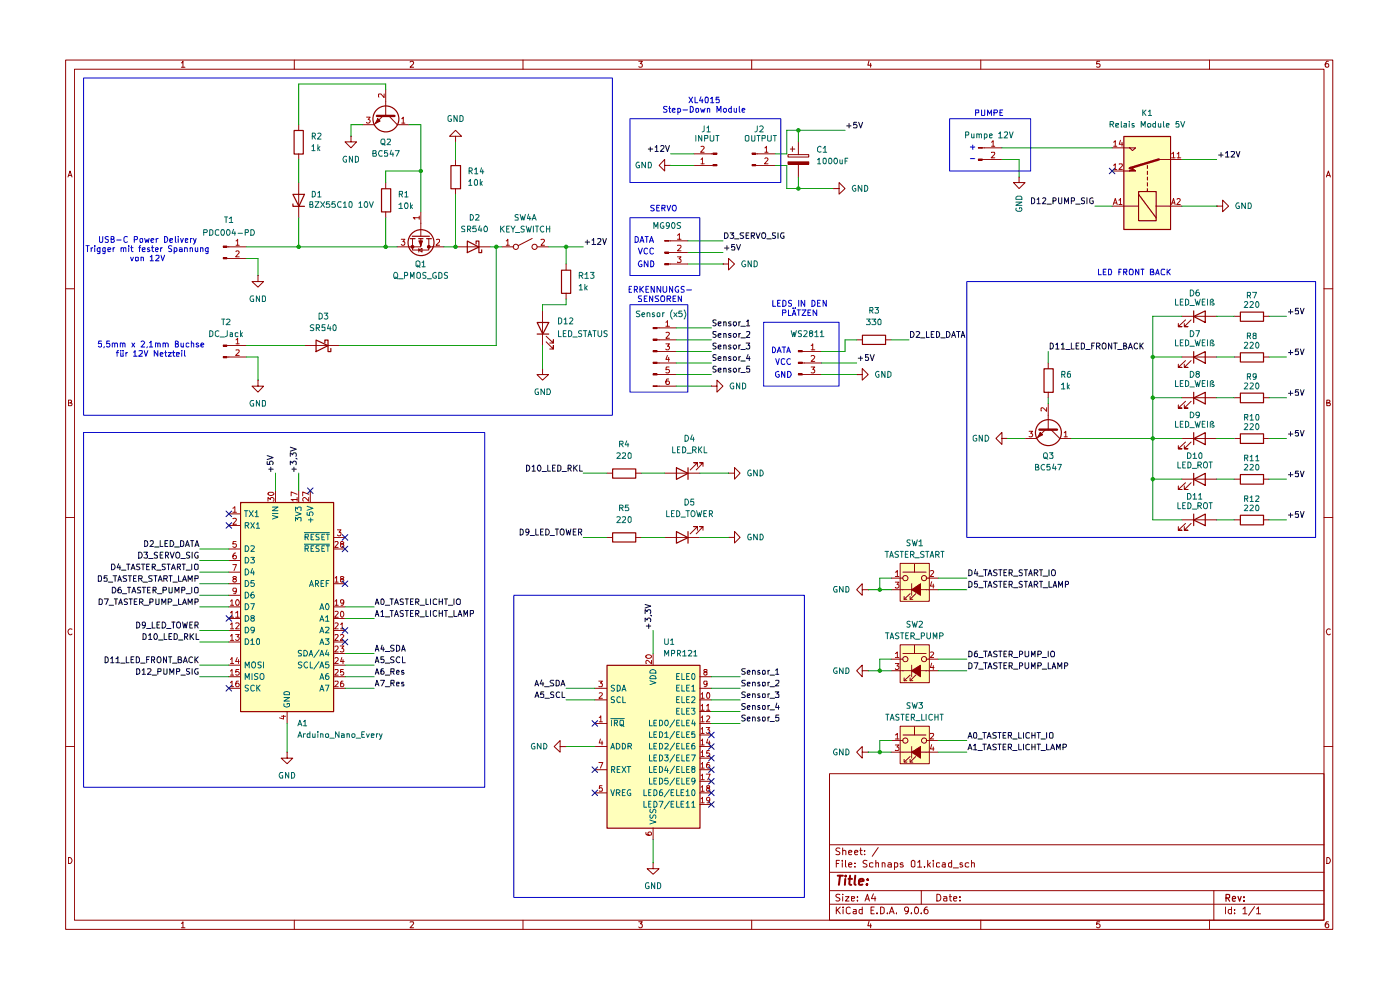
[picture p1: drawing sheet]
<svg xmlns="http://www.w3.org/2000/svg" width="297mm" height="210mm" viewBox="0 0 297 210" stroke-linecap="round" stroke-linejoin="round" font-family="sans-serif">
<g fill="none" stroke="#910000" stroke-width=".21">
<path d="M13.9 12.7h268.8v184.4h-268.8zM15.8 14.7h265.1v180.5h-265.1zM38.5 13.3h.1l.2-.3v1.3M38.5 14.3h.7M62.4 12.7v2M87 13.2l.5-.2 .3 .2-.1 .4-.7 .7h.8M111 12.7v2M135.5 13h.8l-.5 .5 .4 .1v.6h-.7M159.5 12.7v2M184.4 12.9l-.3 .9h.8M184.7 13.4v.9M208.1 12.7v2"/>
<path d="M233.3 13h-.6l-.1 .6h.7v.6h-.7M256.6 12.7v2M281.8 13a.71 .71 0 0 0-.7 .5 .71 .71 0 0 0 .3 .8l.4-.1v-.6l-.4-.1-.3 .3M14.4 37.5l.5-1.2 .4 1.2M14.5 37.2h.7M281.4 37.5l.4-1.2 .4 1.2M281.5 37.2h.6M13.9 61.3h1.9M280.9 61.3h1.8M14.5 85.5h.4l.3-.3-.2-.3h-.5v1.2h.6l.2-.5-.4-.1M281.5 85.5h.4l.2-.3-.1-.3h-.5v1.2h.6l.1-.5-.3-.1M13.9 109.8h1.9"/>
<path d="M280.9 109.8h1.8M15.3 133.5a.59 .59 0 0 0-.9 .5 .59 .59 0 0 0 .8 .6l.1-.1M282.2 133.5a.59 .59 0 0 0-.8 .5 .59 .59 0 0 0 .7 .6l.1-.1M13.9 158.4h1.9M280.9 158.4h1.8M176 164.1h104.9v31.1h-104.9zM176 179.2h104.9M178.2 180l-.6-.1-.3 .2 .1 .4 .8 .4-.1 .3h-.8M178.8 179.9v1.4M182.6 179.9v1.2l.3 .2M186.3 179.8l-1.3 1.8M14.5 181.9a.65 .65 0 0 1 .8 .6 .65 .65 0 0 1-.8 .7z"/>
<path d="M38.5 195.9l.3-.4v1.3M38.5 196.8h.7M62.4 195.2v1.9M87 195.6l.7-.1 .1 .3-.8 1h.8M111 195.2v1.9M135.5 195.5h.8l-.5 .5 .5 .2-.1 .5-.5 .1-.2-.2M159.5 195.2v1.9M176 191.8h104.9M176 188.9h104.9M176 185h104.9M177.4 192.4v1.4M177.4 183.2h.5"/>
<path d="M177.6 193l.7 .8M178.1 182.5h-.7v1.4M178.2 189.8h-.8l-.1 .3 .8 .4 .1 .4-.3 .2-.6-.1M178.3 192.4l-.9 .8M178.7 182.5v.2M178.7 183v.9M178.8 189.7v.1M178.8 180.5l.4-.1 .2 .1v.8M178.8 190.2v.9M178.9 192.4v.2M178.9 192.9v.9M179.4 190.2h.7l-.7 .9h.7"/>
<path d="M179.4 182.5v1.3l.1 .1M180 183.4l.7-.1-.2-.3-.5 .2v.6l.3 .1 .3-.1M180 180.8l.7-.1-.2-.3-.5 .1v.6l.3 .2 .3-.1M180.4 192.6l-.4-.2-.5 .3 .1 1 .4 .1 .4-.1M180.6 190.6l.7-.1-.1-.3h-.6v.8h.6M181.1 192.9h.5v.9M181.3 180.8l.7-.1-.2-.3h-.3l-.2 .1v.6l.2 .2 .4-.1M181.4 183.8v.1M181.4 183.1v.1M181.6 193.2l-.5 .1-.1 .2 .1 .3h.5M181.9 191v.1M181.9 190.2v.2"/>
<path d="M182.4 180.4h.5M182.9 192.9h-.5l-.2 .7a.45 .45 0 0 0 .7 .2M182.9 192.4v1.4M183.4 181.2v.1M183.4 180.5h.1M183.5 191.1l.5-1.4 .4 1.4M183.7 190.7h.7M183.9 182.6l-.6-.1-.2 .2 .1 .4 .7 .4-.1 .3h-.7M184.4 195.4l-.3 1h.8M184.7 196v.8M184.8 193.1h.5M185.2 183.1l-.4-.1-.4 .3 .1 .5h.7"/>
<path d="M185.3 189.6l-.4 1h.9M185.5 192.4h-.7v1.4h.7M185.6 190.2v.9M185.8 183.1h.6v.8M185.8 182.5v1.4M186 193.7v.1M186.8 192.4h.4l.4 .3v.8l-.4 .3h-.4zM187.2 183.1l.4-.1 .1 .2v.7M187.2 183v.9M188.3 193.7v.1M188.4 183.1l.4-.1 .3 .2v.7M188.7 193.8l.5-1.4 .5 1.4"/>
<path d="M188.8 193.4h.7M189.1 183.3l-.7 .1-.1 .2 .3 .3 .5-.1M189.8 183.1l.4-.1 .3 .3-.1 .5h-.6M189.8 183v1.4M190.2 193.7v.1M191.6 183.1l-.4-.1-.2 .3v.1l.6 .1v.3l-.2 .1-.4-.1M192.7 193l-.2 .3h-.4l-.2-.3v-.3l.2-.3h.4l.2 .3v.8l-.2 .3h-.4M193.3 193.7v.1M193.3 182.7l.4-.2 .4 .2-.1 1.1h-.6zM194.1 192.6l.2-.2a.75 .75 0 0 1 .6 .7 .75 .75 0 0 1-.6 .7l-.2-.1-.1-.4zM194.7 182.9l.4-.4v1.4M194.7 183.9h.8"/>
<path d="M195.4 193.7v.1M195.4 188.9v2.9M196.1 183.8v.1M196.7 192.4h-.2l-.4 .3-.1 .9 .4 .2h.2l.3-.2v-.4l-.3-.3-.4 .1-.2 .2M196.8 182.5v1.4M197 183.4l.4 .5M197.4 183l-.6 .5M198 182.5v.2M198 183v.9M198.7 189.7a.73 .73 0 0 1 .9 .7 .73 .73 0 0 1-.9 .7zM199.3 183.1h-.6v.7h.6M199.9 183.1h.6v.8"/>
<path d="M200.2 190.2h.6l.1 .9M200.5 183.3l-.6 .1v.2l.2 .3 .4-.1M200.9 190.5l-.7 .1v.4h.7M201.4 190.2h.5M201.5 189.7v1.3l.4 .1M201.9 183.1l-.4-.1-.3 .3 .1 .5h.6M201.9 182.5v1.4M202.2 184.1h1.1M202.3 190.6l.7-.1-.1-.3h-.5l-.1 .2v.6l.2 .1 .4-.1M203.7 191v.1M203.7 190.2v.2M204.2 183.1h-.5v.3l.5 .1 .1 .3-.3 .1-.3-.1"/>
<path d="M205.5 183.1l-.4-.1-.3 .3v.5h.7M206.1 183.1h.6v.8M206.1 182.5v1.4M208.1 195.2v1.9M233.3 195.5h-.6l-.1 .6 .2-.1h.3l.3 .2v.3l-.3 .3h-.3l-.2-.2M256.6 195.2v1.9M257.5 188.9v6.3M260 192.4v1.4M261.2 192.9h-.5l-.1 .3v.4l.2 .2h.4M261.2 192.4v1.4M261.9 193.7v.1M261.9 192.9v.2"/>
<path d="M263.7 192.8l.4-.4v1.4M263.7 193.8h.8M266.1 192.3l-1.2 1.9M266.6 192.8l.4-.4v1.4M266.6 193.8h.8M281.5 181.9a.65 .65 0 0 1 .7 .6 .65 .65 0 0 1-.7 .7zM281.8 195.5h-.4l-.3 .5v.5l.3 .3 .4-.1v-.7h-.4l-.3 .2"/>
</g>
<path d="M260.1 190.5l.7-.1 .1-.6-.8-.1v1.5M260.4 190.5l.5 .7M261.4 190.7l.7-.1-.1-.4h-.5l-.1 .7 .2 .3 .4-.1M262.6 190.2l.4 1 .3-1M263.9 191v.2M263.9 190.2v.2" fill="none" stroke="#910000" stroke-width=".25"/>
<path d="M177.7 185.8h1.1M178.2 185.8l-.2 1.9M179.3 186.4l-.1 1.3M179.4 185.8v.1M180 186.4h.8M180.3 185.8l-.1 1.6 .4 .3M181.4 185.8l-.1 1.6 .2 .3M182.2 187l1-.1-.1-.4a.6 .6 0 0 0-.8 .2v.9h.7M184 187.5l-.1 .2-.1-.1 .2-.1-.1 .2M184.1 186.5v.2" fill="none" stroke="#910000" stroke-width=".42"/>
<g fill="#ffb">
<path d="M128.7 141.1h19.8v34.5h-19.8z"/>
<path d="M51 106.5h19.7v44.4h-19.7z"/>
<path d="M238.4 28.9h9.9v19.7h-9.9z"/>
<path d="M191 119.5h6.1v8h-6.1z"/>
<path d="M191 154h6.1v8h-6.1z"/>
<path d="M191 136.8h6.1v8h-6.1z"/>
</g>
<g fill="none" stroke="#0f0f0f" stroke-width=".21">
<path d="M137.5 31.6h1M138 31.2v.9M139 31.2h.1l.2-.3v1.2M139 32.1h.7M140.2 31l.1-.1h.4l.1 .1v.4l-.7 .7h.7M141.2 30.9l.4 1.2 .4-1.2M111.7 98.7a.64 .64 0 0 1 .7 .6 .64 .64 0 0 1-.7 .6zM112.9 99l.3-.3v1.2M112.9 99.9h.7M114.2 98.8h.1a.6 .6 0 0 1 .5 .4 .6 .6 0 0 1-.2 .7h-.2a.75 .75 0 0 1-.2-1.1zM116.2 98.7v1.2h.6M117.2 99.3h.4"/>
<path d="M117.8 98.7h-.6v1.2h.6M118.3 98.7h.4l.3 .2v.7l-.3 .3h-.4zM120.5 99.4l.6-.1v-.5l-.6-.1v1.2M120.8 99.4l.4 .5M121.7 98.7v1.2M121.9 99.2l.6 .7M122.5 98.7l-.8 .7M123 98.7v1.2h.6M110.4 112.2a.64 .64 0 0 1 .6 .7 .64 .64 0 0 1-.6 .6zM112.2 112.7l-.2 .3-.5-.1v-.5l.5-.2a.72 .72 0 0 1 .2 .8 .72 .72 0 0 1-.6 .5M112.5 113.6h.9M113.7 112.2v1.3h.6"/>
<path d="M114.7 112.8h.4M115 100h.9M115.3 112.2h-.6v1.3h.6M115.8 112.2a.65 .65 0 0 1 .7 .7 .65 .65 0 0 1-.7 .6zM116.7 113.6h.9M117.8 112.2h.7M118.1 112.2v1.3M118.9 112.4l.5-.2a.86 .86 0 0 1 0 1.3 .46 .46 0 0 1-.6-.4zM119.2 100h1M120.1 112.2l.2 1.3 .3-.9 .3 .9 .2-1.3M121.6 112.8h.4M122.2 112.2h-.6v1.3h.6"/>
<path d="M122.7 112.9h.5l.2-.2v-.3l-.2-.2h-.5v1.3M123.1 112.9l.3 .6M113.5 147.9l.4-1.1 .4 1.1M113.5 145.5l.3-1.2 .5 1.2M113.6 145.2h.6M113.7 147.6h.6M114.9 144.2l-.3 .9h.8M115.2 144.7v.8M115.4 146.8h-.6l-.1 .6 .1-.2h.4l.2 .2v.5h-.7M115.5 145.7h1M115.6 148.1h.9M117.5 146.8h-.5l-.2 .2 .1 .3 .6 .2v.4h-.7"/>
<path d="M117.5 144.3h-.6l-.2 .3 .3 .3h.2l.3 .3v.1l-.2 .2h-.6M118 144.3h.4l.3 .3v.6l-.3 .3h-.4zM118.7 146.8h-.2a.67 .67 0 0 0-.5 .5 .67 .67 0 0 0 .2 .6h.5M119 145.5l.4-1.2 .4 1.2M119.2 145.2h.6M119.2 146.8v1.1h.6M158.1 149.3h-.7v.4l.5 .2 .2 .3-.2 .3-.6-.1M158.5 150.1l.6-.2-.1-.3-.5 .2v.4l.2 .3 .3-.1M159.6 149.7l.5-.1 .1 .2v.7M159.6 149.6v.9M161.2 149.7l-.3-.1-.2 .2 .2 .3h.3v.3h-.5M161.8 149.7h.5v.6l-.1 .2-.4-.2z"/>
<path d="M162.9 149.6v.9M163.3 149.6l-.4 .1v.2M163.4 150.6h.9M164.8 149.1l-.3 1h.8M165.1 149.6v.9"/>
</g>
<g fill="none" stroke="#910000" stroke-width=".25">
<path d="M87 50.6h1M87.5 50.1h3.6M88.8 50.6h.9M90.5 50.6h1M130 113h4.9v2h-4.9zM128.8 141.1h19.7v34.6h-19.7z"/>
<circle cx="89.3" cy="51.5" r="2.75"/>
</g>
<g fill="none" stroke="#910000" stroke-width=".21">
<path d="M87.5 50.6v2.4h3.5v-2.4M89.3 47.4v2.7M106.5 52.4h2.5M112.9 50.6l-3 1.5M113.9 52.4h2.5M128.7 114h1.2M134.8 114h1.3M138.6 138.6v2.5M118.8 158.4v-1.3l-1.2 1.3 1.2 1.1v-1.1h1.3M120.1 158.4h.1M126.2 146h2.5M126.2 148.5h2.5"/>
<path d="M126.2 153.5h2.5M126.2 158.4h2.5M148.5 146h2.4M148.5 148.5h2.4M148.5 153.5h2.4M148.5 158.4h2.4M148.5 143.5h2.4M148.5 150.9h2.4M148.5 155.9h2.4M126.2 163.3h2.5M126.2 168.2h2.5M138.6 175.6v2.5"/>
<path d="M148.5 163.3h2.4M148.5 168.2h2.4M148.5 160.8h2.4M148.5 165.7h2.4M148.5 170.6h2.4M138.6 183v1.3h1.2l-1.2 1.2-1.3-1.2h1.3M138.6 183h.1"/>
<circle cx="109.4" cy="52.4" r=".55"/>
<circle cx="113.4" cy="52.4" r=".55"/>
</g>
<g fill="none" stroke="#b90000" stroke-width=".21">
<path d="M107.4 51.1l.3-.3v1.2M107.4 52h.7M114.8 50.8h.5l.2 .2-.7 1h.7M137 139.1h.1a.66 .66 0 0 1 1.1 .2 .67 .67 0 0 1-1.2 0zM127 144.5h.8l-.4 .4 .4 .3-.1 .5-.7-.1M127.1 147l.4-.1 .3 .4-.8 .8h.8M127.1 152.2l.4-.4v1.3M127.1 153.1h.7M127.4 156.8l-.3 .8h.8M127.7 157.2v.8M138.2 140.1v.7l-.8-.7-.4 .1 .1 .6M148.7 147.3l.4-.4v1.2"/>
<path d="M148.7 149.7l.4-.3v1.3M148.7 152.2l.4-.4v1.3M148.7 154.6l.4-.3v1.3M148.7 157.1l.4-.3v1.2M148.7 159.6l.4-.4v1.3M148.7 153.1h.7M148.7 148.1h.7M148.7 150.7h.7M148.7 155.6h.7M148.7 158h.7M149.6 142.5l-.3-.2 .1-.3 .6 .1v.3l-.3 .1a.35 .35 0 0 0-.4 .5 .35 .35 0 0 0 .6 .1l.1-.5-.3-.1M149.8 154.3h.8l-.4 .5h.3v.7l-.5 .1-.2-.2"/>
<path d="M149.9 149.7l.3-.3v1.3M149.9 151.9l.4-.1 .3 .4-.8 .9h.8M149.9 150.7h.7M150 145l-.3 .2h-.3v-.7l.6 .1v.8l-.3 .3h-.3M150 147l.3-.1a.86 .86 0 0 1 .1 1.2l-.4-.1zM150.2 156.8l-.3 .8h.8M150.5 159.2h-.5l-.1 .6h.6v.6h-.6M150.5 157.2v.8M127 161.7h.9l-.5 1.2M127.7 166.7h-.5l-.1 .6 .2-.2 .4 .1v.6h-.6M137 176.6v.4l.3 .2h.8v-.6h-.6v.4l.2 .2M148.7 162.1l.4-.4v1.2"/>
<path d="M148.7 164.5l.4-.3v1.2M148.7 167l.4-.3v1.1M148.7 169.5l.4-.4v1.2M148.7 160.5h.7M148.7 162.9h.7M148.7 165.4h.7M148.7 167.8h.7M148.7 170.3h.7M149.8 164.2h.9l-.5 1.2M150.2 167.2l-.3-.3 .1-.2h.5v.4l-.6 .3 .1 .4h.5l.1-.4-.3-.2M150.5 161.7l-.4 .1-.2 .9a.35 .35 0 0 0 .3 .2 .35 .35 0 0 0 .4-.2v-.3a.35 .35 0 0 0-.4-.2 .35 .35 0 0 0-.3 .2M150.6 169.6a.35 .35 0 0 1-.4 .3 .35 .35 0 0 1-.3-.3v-.2a.35 .35 0 0 1 .3-.3 .35 .35 0 0 1 .4 .3l-.2 .8-.4 .1"/>
</g>
<g fill="none" stroke="#006665" stroke-width=".21">
<path d="M129.6 158.9l.4-1.2 .3 1.2M129.6 152.4h2.9M129.7 158.5h.6M129.7 152.8v1.2M130.3 145.4l-.4-.1-.2 .3v.2l.6 .3v.3l-.1 .2-.5-.1M130.3 147.9l-.4-.1-.2 .2v.4l.6 .1v.5h-.6M130.3 153.4h.6v-.6h-.6v1.2M130.6 153.4l.4 .6M130.8 157.7a.66 .66 0 0 1 .7 .4 .66 .66 0 0 1-.2 .8h-.5zM130.9 145.3a.64 .64 0 0 1 .7 .7 .64 .64 0 0 1-.7 .6zM131.5 152.9l.2-.1h.4l.2 .1v.9l-.3 .2-.5-.2zM131.6 147.9l-.2-.1a.65 .65 0 0 0-.6 .6 .65 .65 0 0 0 .6 .6h.2"/>
<path d="M131.7 153.7h.2l.5 .4M131.9 146.6l.5-1.3 .4 1.3M132 157.7a.66 .66 0 0 1 .7 .4 .66 .66 0 0 1-.2 .8h-.5zM132 146.3h.6M132.1 147.8v1.2h.6M133.2 158.3h.6l.2-.2-.1-.3-.7-.1v1.2M133.6 158.3l.4 .6M137.8 152.8v1.2h.6M137.8 155.2v1.2h.6M137.8 157.7v1.2h.6M137.9 144.4l1.2 .4-1.2 .4M138 142.3a.67 .67 0 0 1 .7-.2 .67 .67 0 0 1 .4 .7h-1.2z"/>
<path d="M138 143.4h1l.1 .6h-1.2zM138.7 153.4h.4M138.7 155.8h.4M138.7 158.3h.4M139.3 152.8h-.6v1.2h.6M139.3 155.2h-.6v1.2h.6M139.3 157.7h-.6v1.2h.6M139.9 152.8h.4a.66 .66 0 0 1 .3 .7 .66 .66 0 0 1-.7 .5zM139.9 155.2a.66 .66 0 0 1 .7 .5 .66 .66 0 0 1-.3 .7h-.4zM139.9 157.7a.66 .66 0 0 1 .7 .4 .66 .66 0 0 1-.3 .8h-.4zM141 155.6l.4-.4v1.2M141 157.8l.5-.1 .3 .2-.8 1h.8"/>
<path d="M141 156.4h.8M141.1 152.9l.2-.1 .3 .1a.66 .66 0 0 1-.3 1.1v-.1a.67 .67 0 0 1-.2-1zM143.1 152.7l-1 1.6M143.1 155.1l-1 1.7M143.1 157.6l-1 1.6M143.5 143.5h.5M143.5 145.9h.5M143.5 148.4h.5M143.5 150.8h.5M143.5 153.4h.5M143.5 155.8h.5M143.5 158.3h.5"/>
<path d="M144.1 142.9h-.6v1.2h.6M144.1 145.3h-.6v1.3h.6M144.1 147.8h-.6v1.2h.6M144.1 150.2h-.6v1.3h.6M144.1 152.8h-.6v1.2h.6M144.1 155.2h-.6v1.2h.6M144.1 157.7h-.6v1.2h.6M144.6 142.9v1.2h.6M144.6 145.3v1.3h.6M144.6 147.8v1.2h.6M144.6 150.2v1.3h.6M144.6 152.8v1.2h.6"/>
<path d="M144.6 155.2v1.2h.6M144.6 157.7v1.2h.6M145.7 143.5h.4M145.7 145.9h.4M145.7 148.4h.4M145.7 150.8h.4M145.7 153.4h.4M145.7 155.8h.4M145.7 158.3h.4M146.3 142.9h-.6v1.2h.6M146.3 145.3h-.6v1.3h.6M146.3 147.8h-.6v1.2h.6"/>
<path d="M146.3 150.2h-.6v1.3h.6M146.3 152.8h-.6v1.2h.6M146.3 155.2h-.6v1.2h.6M146.3 157.7h-.6v1.2h.6M146.7 150.2h.7l-.4 .5 .4 .3v.4h-.7M146.8 143.1l.2-.2a.68 .68 0 0 1 .5 .6 .68 .68 0 0 1-.5 .6l-.2-.2zM146.8 145.7l.3-.4v1.3M146.8 147.9l.4-.1 .2 .4-.7 .8h.7M146.8 146.6h.6M147 152.7l-.2 .8h.7M147.4 155.2h-.6v.6l.4-.1 .2 .2v.5l-.6-.1M147.4 157.7l-.6 .2v.9l.6 .1v-.7l-.5-.1-.1 .3"/>
<path d="M147.4 153.1v.9M129.6 167.5l.4 1.3 .3-1.3M129.7 163.3l.6-.1v-.5l-.6-.1v1.3M130 163.3l.4 .6M130.8 168.2l.6-.1 .1-.3-.2-.3h-.5v1.3M130.9 163.2h.5M131.1 168.2l.4 .6M131.5 162.6h-.6v1.3h.6M131.9 162.6l.9 1.3M132 168.1h.5M132.6 167.5h-.6v1.3h.6M132.8 162.6l-.9 1.3"/>
<path d="M133 162.6h.8M133.4 162.6v1.3M133.8 167.6l-.2-.1a.6 .6 0 0 0-.5 .7 .6 .6 0 0 0 .7 .5v-.4h-.2M136.6 167.5v1.3h.6M136.6 170v1.2h.6M137.6 168.1h.4M137.6 170.6h.4M137.8 160.1v1.3h.6M137.8 162.6v1.3h.6M137.8 165.1v1.2h.6M137.9 173.9l1.2 .5-1.2 .4M138 172.8l-.1 .5 .2 .3 .3-.1 .2-.5 .2-.2 .3 .3v.5"/>
<path d="M138 171.7l-.1 .5 .2 .2 .3-.1 .2-.5 .2-.1 .3 .2v.5M138.1 167.5h-.5v1.3h.5M138.1 170h-.5v1.2h.5M138.7 167.5a.64 .64 0 0 1 .7 .6 .64 .64 0 0 1-.7 .7zM138.7 170a.64 .64 0 0 1 .7 .6 .64 .64 0 0 1-.7 .6zM138.7 163.2h.4M138.7 160.7h.4M138.7 165.6h.4M139.3 160.1h-.6v1.3h.6M139.3 162.6h-.6v1.3h.6M139.3 165.1h-.6v1.2h.6M139.8 170h.9l-.6 1.2"/>
<path d="M139.9 160.1a.64 .64 0 0 1 .7 .7 .64 .64 0 0 1-.7 .6zM139.9 162.6a.64 .64 0 0 1 .7 .6 .64 .64 0 0 1-.7 .7zM139.9 165.1a.64 .64 0 0 1 .7 .6 .64 .64 0 0 1-.7 .6zM140.5 167.5l-.4 .1-.2 .2v.9h.6v-.6l-.4-.1-.2 .3M141 160.1h.8l-.5 .5 .5 .2v.4l-.3 .2h-.3l-.2-.2M141.3 162.5l-.3 .9h.8M141.6 163v.9M141.7 165.1h-.6l-.1 .5h.6l.2 .5-.3 .2-.5-.1M142 167.5l-1.1 1.5M142 170l-1.1 1.6M142.4 168.1h.4M142.4 170.6h.4"/>
<path d="M143 167.5h-.6v1.3h.6M143 170h-.6v1.2h.6M143.1 160.1l-1 1.6M143.1 162.5l-1 1.6M143.1 165.1l-1 1.5M143.5 167.5v1.3h.6M143.5 170v1.2h.6M143.5 163.2h.5M143.5 160.7h.5M143.5 165.6h.5M144.1 160.1h-.6v1.3h.6M144.1 162.6h-.6v1.3h.6"/>
<path d="M144.1 165.1h-.6v1.2h.6M144.5 168.1h.4M144.5 170.6h.4M144.6 160.1v1.3h.6M144.6 162.6v1.3h.6M144.6 165.1v1.2h.6M145.1 167.5h-.6v1.3h.6M145.1 170h-.6v1.2h.6M145.6 167.9l.3-.4v1.3M145.6 170.4l.3-.4v1.2M145.6 168.8h.7M145.6 171.2h.7"/>
<path d="M145.7 163.2h.4M145.7 160.7h.4M145.7 165.6h.4M146.3 160.1h-.6v1.3h.6M146.3 162.6h-.6v1.3h.6M146.3 165.1h-.6v1.2h.6M146.7 160.1h.8l-.6 1.3M146.8 170.4l.3-.4v1.2M146.8 171.2h.6M146.9 163.1l-.1-.1v-.3h.6v.4h-.5l-.1 .2v.4l.1 .2 .5-.1v-.2v-.2l-.2-.3M147 167.5a.75 .75 0 0 1 .2 1.3l-.4-.3v-.7zM147.4 165.6v.2l-.6-.1v-.5l.1-.1 .5 .1a.85 .85 0 0 1-.3 1.1h-.3"/>
</g>
<path d="M88.9 51.1h.8l-.4 1z" fill="#910000"/>
<path d="M88.9 51.1h.7l-.3 1zM91 52.4h.7" fill="none" stroke="#910000" stroke-width=".21"/>
<path d="M90.8 52.1h.4v.5h-.4z" fill="#910000"/>
<path d="M90.8 52.1h.4v.5h-.4z" fill="none" stroke="#910000" stroke-width=".21"/>
<path d="M87.3 52.1h.4v.5h-.4z" fill="#910000"/>
<g fill="none" stroke="#910000" stroke-width=".21">
<path d="M74.5 28.9v1.2h1.1l-1.1 1.3-1.3-1.3h1.3M74.5 28.9h.1M81.8 38.7v1.3M81.8 44.9v1.3M87.3 52.1h.4v.5h-.4zM88.9 53l.6-.3v.8zM88.9 52.7v.8M89.3 50.6v1.8h-5M89.3 44.9v2.5M91.7 52.4h2.5M96.6 52.4h7.4M120.1 56v1.3"/>
<path d="M115.1 78.2v1.3h1.3l-1.3 1.1-1.2-1.1h1.2M115.1 78.2h.1M115.1 65.9v7.4M115.9 72.5l1.5 1.5v-.7v.7h-.8M115.9 71.3l1.5 1.5v-.7v.7h-.8M120.1 62.2v1.3M128.7 100.4h1.2M134.8 100.4h1.3"/>
</g>
<path d="M85.1 50.8h.8l-.4 .5h.3l.1 .1-.1 .5-.5 .1-.2-.1M88.9 46.2h-1.2l.3 .3M88.9 45.8v.7M92.6 50.8h.7v.5l-.8 .7h.8" fill="none" stroke="#b90000" stroke-width=".21"/>
<path d="M80.9 40h2v5h-2zM99.1 51.1l2.5 1.3-2.5 1.2zM101 51.7v-.6h.6v2.5h.6v-.6M119.1 57.3h2v4.9h-2zM114 68.4h2.4l-1.3 2.5zM114 70.9h2.4M130 99.5h4.9v1.9h-4.9z" fill="none" stroke="#910000" stroke-width=".25"/>
<path d="M124.2 51.3h.9M124.6 50.9v1M125.6 50.9h.2l.1-.3v1.3M125.6 51.9h.8M126.8 50.7h.7v.4l-.8 .8h.8M127.9 50.6l.3 1.3 .4-1.3" fill="none" stroke="#0f0f0f" stroke-width=".21"/>
<path d="M47.4 73.2h.7v.2h-.7z" fill="#910000"/>
<path d="M47.4 73.2h.7v.2h-.7z" fill="none" stroke="#910000" stroke-width=".21"/>
<path d="M47.4 75.6h.7v.3h-.7z" fill="#910000"/>
<path d="M63.4 38.7v7.5M81.2 24.6l-1.8 1.9M81.8 21.5v3.1M82.5 24.6l1.8 1.9M47.4 75.6h.7v.3h-.7zM48.1 73.3h4.2M48.1 75.7h4.2" fill="none" stroke="#910000" stroke-width=".21"/>
<path d="M50.1 72.1l.3-.4v1.2M50.1 74.3l.6-.1 .1 .3-.8 .9h.8M50.1 72.9h.7" fill="none" stroke="#b90000" stroke-width=".21"/>
<g fill="none" stroke="#910000" stroke-width=".25">
<path d="M62.1 43.3v.5h2.5M62.1 41.2h2.5l-1.2 2.6z"/>
<circle cx="81.9" cy="25.2" r="2.75"/>
</g>
<path d="M80 24.6h3.7" fill="none" stroke="#910000" stroke-width=".51"/>
<path d="M80.1 25.2l.5 .5-1 .5z" fill="#910000"/>
<path d="M81.8 19v2.5M63.4 26.5v1.1M63.4 32.6v1.2M76.9 26.5h2.5M80.1 25.2l.5 .5-1 .5zM84.3 26.5h2.4" fill="none" stroke="#910000" stroke-width=".21"/>
<path d="M81.5 19.9v.8l-.7-.8-.5 .1 .1 .6M77.8 24.8h.7l-.4 .6h.3l.1 .5-.2 .2h-.4l-.1-.2M85.2 25.2l.4-.4v1.3M85.2 26.1h.7" fill="none" stroke="#b90000" stroke-width=".21"/>
<path d="M62.4 27.7h1.9v5h-1.9z" fill="none" stroke="#910000" stroke-width=".25"/>
<path d="M47.4 52.2h.7v.2h-.7z" fill="#910000"/>
<path d="M47.4 52.2h.7v.2h-.7z" fill="none" stroke="#910000" stroke-width=".21"/>
<path d="M47.4 54.6h.7v.3h-.7z" fill="#910000"/>
<g fill="none" stroke="#910000" stroke-width=".21">
<path d="M47.4 54.6h.7v.3h-.7zM48.1 52.4h4.2M48.1 54.8h4.2M54.7 58.5v1.2h1.2l-1.2 1.2-1.2-1.2h1.2M54.7 58.5h.1M64.6 73.3h7.4M54.7 80.6v1.3h1.2l-1.2 1.3-1.2-1.3h1.2M54.7 80.6h.1M221.8 91.1l-1.9 1.9M222.4 88.1v3M223 91.1l1.8 1.9M48.6 109h2.4"/>
<path d="M48.6 111.5h2.4M48.6 116.5h2.4M48.6 118.9h2.4M58.5 104.1v2.4M63.4 104.1v2.4M65.8 104.1v2.4M70.7 116.5h2.5M70.7 114h2.5M48.6 121.4h2.4M48.6 123.8h2.4M48.6 126.3h2.4M48.6 128.7h2.4"/>
<path d="M48.6 131.2h2.4M48.6 133.7h2.4M48.6 136.2h2.4M70.7 123.8h2.5M70.7 128.7h2.5M70.7 131.2h2.5M70.7 133.7h2.5M70.7 136.2h2.5M70.7 138.6h2.5M48.6 141.1h2.4M48.6 143.5h2.4M48.6 146h2.4"/>
<path d="M60.9 159.5v1.3h1.2l-1.2 1.2-1.3-1.2h1.3M60.9 159.5h.1M60.9 150.9v2.6M70.7 141.1h2.5M70.7 143.5h2.5M70.7 146h2.5"/>
</g>
<g fill="none" stroke="#b90000" stroke-width=".21">
<path d="M50.1 51.1l.3-.3v1.2M50.1 53.4l.4-.2 .3 .3-.8 1h.8M50.1 52h.7M49.4 107.8l.4-.3v1.2M49.4 110l.5-.1 .3 .3-.8 1h.8M49.4 119.8h.8l-.5 1.2M49.4 108.7h.8M50 117.3a.72 .72 0 0 0-.6 .5 .72 .72 0 0 0 .3 .8l.4-.1a.42 .42 0 0 0-.1-.6 .42 .42 0 0 0-.5 0l-.1 .2M50.1 114.8h-.6l-.1 .6h.6l.2 .5-.3 .2-.5-.2M56.8 106.3v-.8l.6 .5 .1-.5h.4l.2 .3v.3l-.2 .2M56.9 104.5l1-.1 .2 .3a.68 .68 0 0 1-.6 .4 .68 .68 0 0 1-.7-.4zM63 106h-1.2l.4 .3"/>
<path d="M63 104.9l-1.2-.6v.9M63 105.5v.8M65.5 105.5v.8l-.9-.8-.4 .3v.3l.2 .2M65.5 104.9l-1.3-.6v.9M71.1 115l.4-.2 .2 .4-.7 .9h.7M71.6 112.4h.7l-.4 .5h.4v.2v.5l-.6 .1-.1-.2M72.4 115.4l-.1-.1 .1-.5h.3l.2 .3-.1 .3h-.4l-.1 .1v.4l.1 .2h.3l.2-.2v-.3l-.2-.2M48.9 127.5l.3-.3v1.2M48.9 130l.3-.3v1.2M48.9 132.5l.3-.4v1.3M48.9 134.9l.3-.3v1.2M48.9 139.9l.3-.4v1.3"/>
<path d="M48.9 128.4h.7M48.9 130.9h.7M48.9 133.4h.7M48.9 135.8h.7M49.7 122.8l-.3-.3 .2-.2h.4l.2 .2-.3 .3-.4 .1-.1 .3 .3 .3h.2l.3-.3-.3-.4M50 130l.4-.3v1.2M50 132.2l.5-.1 .3 .3-.8 1h.8M50 134.6h.8l-.5 .5 .4 .1 .1 .4-.3 .2h-.3l-.2-.1M50 130.9h.8M50.2 125.3l-.3 .2h-.2l-.3-.2v-.4l.2-.1h.4a.91 .91 0 0 1-.1 1.1h-.3M50.2 127.3l.2-.1a.84 .84 0 0 1 .2 1.2l-.4-.1a.78 .78 0 0 1 0-1zM50.3 139.5l-.3 .8h.8"/>
<path d="M50.6 139.9v.9M71.1 122.6l.3-.3v1.2M71.1 127.5l.3-.3v1.2M71.1 129.7h.4l.2 .3-.7 .9h.7M71.1 132.2l.4-.1 .2 .4-.7 .9h.7M71.1 134.7l.4-.1 .2 .3-.7 .9h.7M71.1 137.2l.4-.2 .2 .4-.7 .9h.7M71.1 139.7l.4-.2 .2 .4-.7 .9h.7M71.1 128.4h.6M71.1 123.5h.6M72.2 137h.7l-.4 .5 .4 .3v.4h-.7M72.3 132.5l.3-.4v1.3"/>
<path d="M72.3 134.7l.4-.1 .2 .3-.7 .9h.7M72.3 133.4h.6M72.3 129.7h.1a.6 .6 0 0 1 .6 .5 .6 .6 0 0 1-.2 .6l-.3 .1-.2-.2zM72.4 122.8l-.1-.2v-.3h.5l.1 .2-.2 .3-.4 .1v.5l.1 .1h.3l.2-.3-.2-.4M72.5 139.5l-.2 .8h.7M72.8 139.9v.9M72.9 127.7l-.2 .3h-.3l-.1-.2v-.5l.4-.1 .2 .3-.1 .8-.5 .1M48.9 142.4l.3-.4v1.2M48.9 144.8l.3-.3v1.2M48.9 140.8h.7M48.9 143.2h.7M48.9 145.7h.7"/>
<path d="M50.6 144.5l-.4 .1-.2 .8 .2 .3 .5-.1 .1-.4-.3-.3h-.3l-.2 .3M50.7 142h-.6l-.1 .6 .2-.2h.3l.3 .3-.1 .4h-.7M59.7 151.9h.9M60.2 151.8v.7l-.9-.2M71.1 142.1l.6-.1v.4l-.7 .8h.7M71.1 144.6l.6-.1v.3l-.7 .9h.7M72.8 144.5h-.4l-.1 .2v.9h.6v-.4l-.2-.3h-.3l-.1 .3M72.9 142h-.6v.6l.4-.2 .2 .3v.4h-.6"/>
</g>
<g fill="none" stroke="#910000" stroke-width=".25">
<path d="M67.1 72.1l2.5 1.2-2.5 1.3zM68.9 72.7v-.6h.7v2.5h.6v-.7M51 106.6h19.8v44.4h-19.8z"/>
<circle cx="222.4" cy="91.8" r="2.75"/>
</g>
<g fill="none" stroke="#0f0f0f" stroke-width=".21">
<path d="M56.7 97.9v.6h.6l-.1-.5 .2-.2h.3l.2 .3-.1 .4M56.7 96.6l1.2 .5-1.2 .4M57 99.5h.9M57.4 99.1v.9M61.6 98.6v-.8l.5 .4 .1-.3h.6v.7M61.6 96.8v-.8l.5 .5 .3-.5 .4 .1v.7M61.6 94.9l1.3 .4-1.3 .4M61.9 99.5h1M62.4 99.1v.9M62.8 97.2l.2 .2M23.7 119.7h.5a.66 .66 0 0 1 .2 .8 .66 .66 0 0 1-.7 .4zM25.2 119.6l-.4 .8h.8"/>
<path d="M26.9 119.7h.7M27.2 119.7v1.2M29.4 117.1a.65 .65 0 0 1 .8 .7 .65 .65 0 0 1-.8 .6zM29.7 119.7l-.7 .1v.3l.7 .4-.3 .4-.4-.1M30 119.7h.8M30.3 119.7v1.2M30.5 117.1h.8l-.4 .5 .4 .1v.6h-.8M30.7 114.7a.64 .64 0 0 1 .7 .6 .64 .64 0 0 1-.7 .6zM31.5 118.5h1M31.7 119.7h-.6v1.2h.6M31.9 114.8l.4-.1 .2 .3-.7 .9h.7M32.8 116h.9"/>
<path d="M33.4 117.2l-.4-.1-.3 .3 .1 .3 .6 .2v.4h-.7M34 114.7v1.2h.6M34 117.7h.4M34.6 117.1h-.6v1.3h.6M35 115.3h.4M35.1 117.8l.6-.1v-.5l-.6-.1v1.3M35.1 119.7l-.7 .1v.3l.7 .4-.3 .4-.4-.1M35.3 117.8l.5 .6M35.4 119.7h.7M35.6 114.7h-.6v1.2h.6M35.8 119.7v1.2M36.1 117.1l.4 1.3 .5-1.3"/>
<path d="M36.1 114.7a.65 .65 0 0 1 .8 .6 .65 .65 0 0 1-.8 .6zM37 116h1.1M37.4 117.3l.2-.2 .5 .2v.7l-.3 .4-.4-.2zM38.3 114.7a.52 .52 0 0 1 .7 .3v.6a.52 .52 0 0 1-.7 .3zM38.4 118.5h.9M38.6 119.7h.7M39 119.7v1.2M39.3 115.9l.4-1.2 .5 1.2M39.5 115.6h.6M40.3 117.2l-.6-.1-.1 .2v.3a.57 .57 0 0 1 .6 .7h-.6M40.4 114.7h.7M40.7 119.7v1.2"/>
<path d="M40.8 114.7v1.2M40.8 117.1v1.3M41.3 119.8l.1-.1h.5l.1 .1v.9l-.2 .2-.5-.2zM41.4 115.9l.4-1.2 .4 1.2M41.4 115.6h.6M42 117.2l-.1-.1a.6 .6 0 0 0-.6 .7 .6 .6 0 0 0 .7 .5v-.4h-.1M20.9 122.1h.5l.1 .3v.7l-.1 .2h-.5zM21 127h.4l.3 .3v.7l-.2 .2h-.5zM22.1 127h.9l-.5 1.2M22.3 139.3a.64 .64 0 0 1 .7 .6 .64 .64 0 0 1-.7 .7zM22.7 122.1h-.6v.6l.1-.2 .4 .1 .1 .6h-.6M23 123.5h.9"/>
<path d="M23.2 128.4h.9M23.5 139.7l.3-.4v1.3M23.8 124.6h.5l.2 .2 .1 .5-.3 .5h-.5zM24 122.1h.8M24.3 127h.6M24.4 122.1v1.2M24.6 139.7l.4-.4v1.3M24.6 127v1.2M25 123.3l.4-1.2 .4 1.2M25.1 123h.6M25.2 128.2l.4-1.2 .3 1.2M25.3 127.9h.6"/>
<path d="M25.4 120v.9M25.6 124.6l-.4 .1a.94 .94 0 0 0 0 1.1h.4l.2-.2v-.3l-.3-.3h-.2l-.3 .3M25.8 120.9h.9M25.9 125.9h1M26.8 139.3v1.3h.6M26.9 122.1h-.6l-.2 .2 .3 .4h.2l.3 .3-.2 .3h-.6M27 127.1h-.6v.4l.6 .4-.1 .3h-.5M27 124.6h.7M27.2 122.1h.7M27.4 127h.7M27.4 124.6v1.2M27.6 122.1v1.2"/>
<path d="M27.7 127v1.2M27.8 120.9l.4-1.2 .5 1.2M27.8 139.9h.4M27.9 120.5h.6M28 125.8l.4-1.2 .4 1.2M28.1 125.4h.6M28.3 122.7h.4M28.4 139.3h-.6v1.3h.6M28.5 127.6h.4M28.9 139.3h.3l.4 .4v.6l-.4 .3h-.3zM28.9 122.1h-.6v1.2h.6M29 131.9a.64 .64 0 0 1 .7 .7 .64 .64 0 0 1-.7 .6z"/>
<path d="M29.1 127h-.6v1.2h.6M29.4 122.7h.6l.2-.4-.2-.2h-.6v1.2M29.6 127.7h.5l.2-.2v-.4l-.7-.1v1.2M29.8 122.7l.4 .6M29.8 124.6h-.6a.47 .47 0 0 0 .1 .5 .47 .47 0 0 0 .5 .2v.5h-.6M29.9 127.7l.4 .5M30.2 124.6h.7M30.3 134.4a.64 .64 0 0 1 .7 .6 .64 .64 0 0 1-.7 .7zM30.3 123.5h1M30.5 128.4h1M30.5 124.6v1.2M30.9 132.5l-.3 .2-.4-.1v-.5l.4-.2a.72 .72 0 0 1 .2 .8 .72 .72 0 0 1-.5 .5"/>
<path d="M31.1 133.3h.9M31.1 139.9h.4M31.1 120.2h.4M31.3 125.2h.4M31.5 134.7l.4-.3v1.3M31.5 135.7h.7M31.7 139.3h-.6v1.3M31.8 127.7h.5l.2-.2v-.4l-.7-.1v1.2M31.9 124.6h-.6v1.2h.6M32.1 140l.7-.1v-.4l-.2-.2h-.5v1.3M32.3 131.9v1.3h.6M32.3 122.1h-.6l-.2 .2 .3 .4h.2l.3 .3-.2 .3h-.6"/>
<path d="M32.3 120.3l.6-.1 .1-.4-.2-.1h-.5v1.2M32.5 125.2h.6v-.6h-.6v1.2M32.5 140l.3 .6M32.5 120.3l.5 .6M32.6 122.1h.7M32.7 125.2l.4 .6M32.8 134.5a.61 .61 0 0 1 .7 .5 .61 .61 0 0 1-.4 .7 .71 .71 0 0 1-.3-1.2zM33 122.1v1.2M33.1 127v1.2h.5l.1-.1v-1.1M33.2 120.9h1M33.3 132.5h.4M33.4 125.9h.9"/>
<path d="M33.5 139.4l.3-.1a.73 .73 0 0 1 0 1.3l-.3-.1a.87 .87 0 0 1 0-1.1zM33.6 123.3l.4-1.2 .4 1.2M33.6 135.8h1M33.6 123h.6M33.9 131.9h-.6v1.3h.6M34.3 128.2v-1.2l.5 .9 .4-.9v1.2M34.4 131.9a.65 .65 0 0 1 .8 .7 .65 .65 0 0 1-.8 .6zM34.6 125.2h.6l.1-.2v-.3l-.7-.1v1.2M34.8 122.7h.5l.2-.4-.2-.2h-.5v1.2M34.8 134.4v1.3h.6M35.1 122.7l.4 .6M35.3 139.3v1.3l-.6-1.3v1.3"/>
<path d="M35.3 133.3h1M35.7 127.7h.5l.2-.2v-.4l-.7-.1v1.2M35.8 139.3h.6M35.9 124.6v1.2h.5l.1-.2v-1M35.9 135h.4M35.9 122.1h.6M36.1 139.3v1.3M36.2 122.1v1.2M36.4 120.9l.4-1.2 .4 1.2M36.4 134.4h-.5v1.3h.5M36.4 131.9h.7M36.4 120.5h.6"/>
<path d="M36.7 128.4h.9M36.7 123.5h.9M36.8 131.9v1.3M37 134.4a.52 .52 0 0 1 .6 .3v.6a.52 .52 0 0 1-.6 .4zM37.1 125.8v-1.2l.4 .8 .5-.8v1.2M37.5 132.1l.6-.2a.86 .86 0 0 1 0 1.3 .46 .46 0 0 1-.6-.4zM37.6 120.3l.6-.1v-.5h-.6v1.2M37.8 139.9h.6v-.5l-.6-.1v1.3h.5l.3-.4-.4-.3M37.9 127v1.2h.6M37.9 122.1v1.2h.6M37.9 135.8h.9M37.9 120.3l.4 .6"/>
<path d="M38.6 125.2h.6v-.6h-.6v1.2M38.7 131.9l.3 1.3 .2-.9 .3 .9 .2-1.3M38.7 128.2l.5-1.2 .4 1.2M38.7 123.3l.5-1.2 .4 1.2M38.8 127.9h.6M38.8 123h.6M39.2 135.1l.5-.1v-.5l-.5-.1v1.3M39.4 135.1l.4 .6M39.5 120.9h.9M39.5 125.9h.9M39.9 128.2v-1.2l.4 .9 .5-.9v1.2M39.9 123.3v-1.2l.4 .9 .5-.9v1.2"/>
<path d="M40.3 132.5h.4M40.3 134.4v1.3M40.5 134.9l.6 .8M40.7 124.6v1.2M40.8 131.9h-.5v1.3h.5M40.8 139.5l-.3-.2-.4 .4v.6l.4 .3 .3-.1M41.1 134.4l-.8 .8M41.3 124.8l.1-.2h.5l.1 .2v.8l-.1 .2h-.5l-.1-.2zM41.4 132.6h.5l.1-.1v-.4l-.1-.2h-.5v1.3M41.4 127.7h.5l.1-.2v-.4l-.6-.1v1.2M41.4 122.7h.5l.1-.5-.6-.1v1.2M41.4 139.3v1.3"/>
<path d="M41.5 139.9l.5 .7M41.6 134.4v1.3h.6M41.7 132.6l.3 .6M42 139.3l-.6 .8M79.6 130.8l.4-1.3 .4 1.3M79.6 128.2l.4-1.2 .4 1.2M79.6 138.1l.4-1.2 .4 1.2M79.7 130.3h.6M79.7 127.9h.6M79.7 137.8h.6M80.8 129.8l.3-.3v1.3M80.8 130.8h.7"/>
<path d="M80.9 127.1l.2-.1a.84 .84 0 0 1 .2 1.2h-.3l-.2-.1zM81.1 136.9l-.3 .8h.8M81.3 137.3v.8M81.4 139.3h-.6v.6h.6l.1 .4-.3 .3-.4-.1M81.7 130.8h1M81.7 128.4h1M81.7 138.2h1M82.8 129.5h.6M82.8 127h.6M83.1 127v1.2M83.1 129.5v1.3M83.6 139.4l-.5-.1-.3 .3 .2 .3 .6 .3-.1 .3h-.7"/>
<path d="M83.6 136.9h-.5l-.3 .2 .2 .4 .5 .1v.4h-.7M83.7 130.8l.4-1.3 .4 1.3M83.7 128.2l.4-1.2 .4 1.2M83.9 130.3h.5M83.9 127.9h.5M84.1 136.9a.52 .52 0 0 1 .7 .3v.6a.52 .52 0 0 1-.7 .3zM84.8 139.5v-.1a.58 .58 0 0 0-.8 .5 .58 .58 0 0 0 .8 .6M85.2 138.1l.4-1.2 .4 1.2M85.3 137.8h.6M85.4 139.3v1.3h.6M85.6 129.6l-.5-.1-.2 .2 .1 .3 .6 .3v.3l-.2 .2-.5-.1M85.6 127.1l-.5-.1-.2 .3 .1 .2 .6 .3v.3l-.7 .1"/>
<path d="M86 129.5h.7M86 127h.7M86.3 127v1.2M86.3 129.5v1.3M87.1 130.1h.4M87.1 127.6h.4M87.7 129.5h-.6v1.3h.6M87.7 127h-.6v1.2h.6M88.2 130.2l.6-.1 .1-.5-.7-.1v1.3M88.2 127.7l.6-.1 .1-.5-.7-.1v1.2M88.4 130.2l.5 .6M88.4 127.7l.5 .5"/>
<path d="M89.1 130.8h.9M89.1 128.4h.9M90.4 129.5v1.3h.5M90.4 127v1.2h.5M91.3 127v1.2M91.3 129.5v1.3M92.7 129.6h-.1a.45 .45 0 0 0-.7 .1l.1 .8a.37 .37 0 0 0 .3 .3 .37 .37 0 0 0 .4-.2M92.7 127.1h-.1a.45 .45 0 0 0-.7 .2v.7l.2 .2 .6-.1M93.2 130.1h.6M93.2 127v1.2M93.2 129.5v1.3M93.2 127.6h.6"/>
<path d="M93.8 127v1.2M93.8 129.5v1.3M94.3 129.5h.6M94.3 127h.6M94.6 127v1.2M94.6 129.5v1.3M95.1 130.8h.9M95.1 128.4h.9M96.3 129.5v1.3h.6M96.3 127v1.2M96.9 127.2l.2-.2 .6 .2v.9l-.2 .1h-.4a.74 .74 0 0 1-.2-1zM97.1 130.8l.5-1.3 .4 1.3"/>
<path d="M97.2 130.3h.6M98.4 130.8v-1.3l.4 .8 .4-.8v1.3M99.8 130.2h.5l.2-.2v-.4l-.7-.1v1.3M205.5 120.9h.3l.4 .3v.6l-.4 .3h-.3zM205.5 123.3h.3l.4 .3v.6l-.4 .4h-.3zM207 120.8l-.3 .9h.8M207.3 123.3h-.5l-.1 .6 .6-.1v.7l-.4 .1-.2-.2M207.3 121.3v.8M207.6 122.2h1M207.6 124.7h1M208.7 120.9h.7M208.7 123.3h.7"/>
<path d="M209.1 120.9v1.2M209.1 123.3v1.3M209.6 122.1l.4-1.2 .4 1.2M209.6 124.6l.4-1.3 .4 1.3M209.8 121.7h.5M209.8 124.2h.5M211.5 120.9h-.6v.5l.5 .1 .1 .4-.2 .2-.5-.1M211.5 123.4l-.5-.1-.2 .3 .1 .2 .5 .3 .1 .2-.2 .3-.5-.1M211.9 120.9h.7M211.9 123.3h.7M212.2 120.9v1.2M212.2 123.3v1.3"/>
<path d="M213 121.4h.4M213 123.9h.4M213.6 120.9h-.6v1.2h.6M213.6 123.3h-.6v1.3h.6M214.1 121.5h.5l.2-.1v-.5h-.7v1.2M214.1 124h.5l.2-.2v-.3l-.2-.2h-.5v1.3M214.4 121.5l.4 .6M214.4 124l.4 .6M215 122.2h.9M215 124.7h.9M216.9 120.9h-.6a.57 .57 0 0 0 .6 .7v.4l-.2 .1-.5-.1M216.9 123.4l-.5-.1-.2 .3 .1 .2 .6 .3v.3l-.2 .2-.5-.1"/>
<path d="M217.3 120.9h.7M217.3 123.3h.7M217.6 120.9v1.2M217.6 123.3v1.3M218.2 122.1l.4-1.2 .4 1.2M218.2 124.6l.4-1.3 .4 1.3M218.3 121.7h.6M218.3 124.2h.6M219.4 121.5h.5l.3-.2-.1-.4h-.7v1.2M219.4 124h.5l.3-.4-.3-.3h-.5v1.3M219.7 121.5l.5 .6M219.7 124l.5 .6"/>
<path d="M220.5 120.9h.7M220.5 123.3h.7M220.8 120.9v1.2M220.8 123.3v1.3M221.3 122.2h1M221.3 124.7h1M222.5 123.3v1.3h.6M222.5 120.9v1.2M223.1 121l.3-.1 .4 .1 .1 .7-.3 .4-.5-.1zM223.4 124.6l.4-1.3 .3 1.3M223.5 124.2h.6M224.6 124.6v-1.3l.4 .9 .4-.9v1.3"/>
<path d="M226 124l.6-.1 .1-.4-.7-.2v1.3M23.5 140.6h.7M24.6 140.6h.8M25.6 140.7h.9M29 141.9h.4a.66 .66 0 0 1 .2 .7 .66 .66 0 0 1-.6 .4zM29.8 140.7h1M30.2 142.2l.3-.3v1.1M30.2 143h.7M31.3 141.9h.6l.1 .1v.4l-.7 .6h.7M32.3 143.2h.9M33.5 142.4h.6l.1-.5h-.7v1.1M34.8 141.9v1.1h.1h.3l.2-.2v-.9"/>
<path d="M36 143v-1.1l.4 .8 .5-.8v1.1M36.6 140.7h.9M37.5 142.4h.6v-.5h-.6v1.1M38.4 143.2h.9M38.9 140.6l.4-1.3 .4 1.3M39 140.2h.6M40.3 141.9h-.7v.4l.7 .4-.3 .3h-.4M40.8 141.9v1.1M42 141.9h-.5a.61 .61 0 0 0-.2 .7 .61 .61 0 0 0 .7 .4v-.5h-.1M79.6 140.6l.4-1.3 .4 1.3M79.7 140.2h.6M81.7 140.7h1"/>
<path d="M205.5 140.6h.3l.4 .3v.6l-.4 .4h-.3zM206.6 140.6h.9l-.5 1.3M207.6 141.9h1M208.7 140.6h.7M209.1 140.6v1.3M209.6 141.9l.4-1.3 .4 1.3M209.8 141.4h.5M211.5 140.7h-.6v.4l.5 .2 .1 .3-.2 .3-.5-.1M211.9 140.6h.7M212.2 140.6v1.3M213 141.2h.4M213.6 140.6h-.6v1.3h.6"/>
<path d="M214.1 141.3h.5l.2-.2v-.4l-.7-.1v1.3M214.4 141.3l.4 .6M215 141.9h.9M216.3 141.3l.6-.1v-.5l-.6-.1v1.3M217.5 140.6v1l.2 .3h.3l.2-.3v-1M218.8 141.9v-1.3l.4 .8 .4-.8v1.3M220.2 141.3h.5l.2-.3-.1-.3-.6-.1v1.3M221.1 141.9h.9M222.4 140.6v1.3h.6M223.2 141.9l.4-1.3 .4 1.3M223.3 141.4h.6M224.4 141.9v-1.3l.4 .8 .5-.8v1.3"/>
<path d="M225.8 141.3l.6-.1v-.5l-.6-.1v1.3"/>
</g>
<g fill="none" stroke="#006665" stroke-width=".21">
<path d="M51.9 108.3h.7M52 111.5l.7-.1 .1-.4-.2-.1h-.6v1.2M52 115.8h.5l.2 .2 .1 .5-.3 .5h-.5zM52 118.2a.66 .66 0 0 1 .7 .4 .66 .66 0 0 1-.2 .8h-.5zM52.2 108.3v1.3M52.4 111.5l.4 .6M52.9 108.3l.8 1.3M53.2 115.9l.6-.1 .2 .2-.8 1h.8M53.2 118.2h.8l-.5 .5 .5 .2v.3l-.2 .2-.6-.1M53.2 110.9l.8 1.2M53.7 108.3l-.8 1.3M54 110.9l-.8 1.2"/>
<path d="M54.1 108.7l.4-.4v1.3M54.1 109.6h.7M54.4 111.2l.3-.3v1.2M54.4 112.1h.7M57.8 109.3l1.2 .4-1.2 .4M57.8 107.6h1.2l-1.2 .7h1.2M57.8 108.9h1.2M62.7 110.5v-.7l.4 .4 .3-.4h.5l-.1 .7M62.7 108.6l1.2 .4-1.2 .4M62.7 108.3v-.7l.4 .4 .2-.4h.5v.7M64.6 113h5.3M64.6 115.4h5.3"/>
<path d="M64.7 113.9h.6l.1-.5-.7-.1v1.2M64.7 116.4h.6l.1-.5-.7-.1v1.2M65.1 113.9l.3 .6M65.1 116.4l.3 .6M65.1 108.7v.6h.6v-.6l.1-.1h.4l.2 .2-.2 .5M65.1 107.4l1.3 .4-1.3 .4M65.4 110.3h1M65.9 109.8v1M66 113.9h.3M66 116.4h.3M66.6 113.3h-.6v1.2h.6M66.6 115.8h-.6v1.2h.6"/>
<path d="M67.7 113.3h-.6l-.1 .2 .1 .3 .6 .3v.3l-.7 .1M67.7 115.8h-.6l-.1 .2 .1 .3 .6 .2v.4l-.7 .1M68.3 113.9h.4M68.3 116.4h.4M68.9 113.3h-.6v1.2h.6M68.9 115.8h-.6v1.2h.6M69.2 113.3h.7M69.2 115.8h.7M69.5 113.3v1.2M69.5 115.8v1.2M52 120.7a.65 .65 0 0 1 .8 .6 .65 .65 0 0 1-.8 .7zM52 123.1a.65 .65 0 0 1 .8 .7 .65 .65 0 0 1-.8 .6z"/>
<path d="M52 125.6a.65 .65 0 0 1 .8 .6 .65 .65 0 0 1-.8 .7zM52 128.1a.65 .65 0 0 1 .8 .6 .65 .65 0 0 1-.8 .6zM52 130.6h.5a.66 .66 0 0 1 .2 .8 .66 .66 0 0 1-.7 .4zM52 133h.5l.2 .3 .1 .4-.3 .5h-.5zM52 135.5h.5l.2 .3 .1 .4-.3 .5h-.5zM53.2 128.1h.8l-.5 1.2M53.2 135.8l.3-.3v1.2M53.2 136.7h.8M53.5 131.1l-.3-.3 .2-.2h.4l.2 .2-.3 .3h-.3l-.2 .3 .3 .4h.2l.3-.3-.3-.4M53.5 120.6l-.3 .9h.8M53.8 125.6a.72 .72 0 0 0-.6 .5 .72 .72 0 0 0 .3 .8h.2l.3-.3v-.2l-.3-.3h-.2l-.3 .3M53.8 121.1v.9"/>
<path d="M53.9 123.1h-.6l-.1 .6 .6-.1 .2 .2v.4l-.3 .2h-.3l-.2-.2M54 133.6l-.3 .2h-.2l-.3-.2v-.4l.2-.2h.4l.2 .2v.5a.55 .55 0 0 1-.6 .5M54.6 135.5h.3l.2 .3v.7l-.2 .2-.3-.1a.87 .87 0 0 1 0-1.1zM64 138h-.7v.4l.7 .4-.1 .3h-.6M64.5 138a.66 .66 0 0 1 .7 .3 .66 .66 0 0 1-.2 .8h-.5zM65.6 139.1l.4-1.1 .3 1.1M65.7 124.4l.4-1.3 .4 1.3M65.7 138.8h.5M65.8 124.1h.5M66.9 123.8l.6-.1v-.5l-.6-.1v1.3M67.2 123.8l.4 .6M67.7 137.9l-1.1 1.6"/>
<path d="M67.9 129.3l.4-1.2 .4 1.2M67.9 131.8l.4-1.2 .4 1.2M67.9 134.2l.4-1.2 .4 1.2M67.9 136.7l.4-1.2 .4 1.2M67.9 139.1l.4-1.1 .4 1.1M68 129h.6M68 131.4h.6M68 133.9h.6M68 136.3h.6M68 138.8h.6M68.1 123.7h.4M68.7 123.1h-.6v1.3h.6"/>
<path d="M69 130.9l.5-.3v1.2M69 133.1l.6-.1 .2 .2-.1 .4-.7 .6h.8M69 135.5h.8l-.4 .4 .4 .3v.3l-.2 .2-.6-.1M69 131.8h.8M69.2 128.1a.6 .6 0 0 1 .7 .5 .6 .6 0 0 1-.5 .7l-.4-.5zM69.2 123.7h.4M69.4 137.9l-.4 .9h.8M69.6 138.4v.7M69.8 123.1h-.6v1.3M52 141.7v-1.3l.4 .9 .5-.9v1.3M52 144.1v-1.2l.4 .9 .5-.9v1.2M52.7 145.4l-.5-.1-.2 .2v.3l.7 .5-.3 .3-.4-.1"/>
<path d="M53.5 140.6l.5-.2a.86 .86 0 0 1 0 1.3h-.3a.79 .79 0 0 1-.2-1.1zM53.5 142.9v1.2M54 145.5l-.5-.2-.3 .4v.6l.2 .2 .3 .1 .3-.2M54.5 145.3v1.3M54.6 145.8l.6 .8M54.7 143l-.5-.1-.2 .2 .1 .3 .5 .1 .1 .3-.2 .3h-.5M55.2 145.3l-.7 .8M55.3 143h.5l.2 .3-.1 .7-.2 .1h-.4l-.1-.4zM55.4 140.5h-.7v.4l.6 .2 .1 .2-.1 .3h-.6M55.9 140.4v1.3M60.2 149.3a.66 .66 0 0 0 .5 .7 .66 .66 0 0 0 .7-.3l-.1-.5h-.4v.3M60.2 147.9h1.2l-1.2 .8h1.2"/>
<path d="M60.2 146.9a.66 .66 0 0 1 .8-.2 .66 .66 0 0 1 .4 .7h-1.2zM64 140.5h-.6v.4l.5 .2 .1 .3-.2 .3-.5-.1M65.2 140.5a.58 .58 0 0 0-.7 .5 .58 .58 0 0 0 .7 .6v-.1M65.8 140.4v1.3h.5M67.7 140.3l-1.1 1.6M67.9 141.7l.4-1.3 .4 1.3M67.9 144.1l.4-1.2 .4 1.2M67.9 146.6l.4-1.3 .4 1.3M68 141.3h.6M68 143.8h.6M68 146.3h.6M69 145.3h.8l-.5 1.3"/>
<path d="M69.6 142.9l-.4 .1-.2 .9 .3 .2h.2l.3-.2v-.4l-.2-.1h-.4l-.2 .1M69.7 140.4h-.6l-.1 .6 .6-.1 .2 .2v.3l-.3 .3h-.3l-.2-.2"/>
</g>
<path d="M220.5 91.1h3.7" fill="none" stroke="#910000" stroke-width=".51"/>
<path d="M220.7 91.7l.5 .5-1 .5z" fill="#910000"/>
<g fill="none" stroke="#910000" stroke-width=".21">
<path d="M141 35.1v-1.3l-1.2 1.3 1.2 1.2v-1.2h1.3M142.3 35.1h.1M222.4 77v1.2M250.7 67.1h7.4M251.5 67.9l-1.5 1.4h.7h-.7v-.7M252.7 67.9l-1.5 1.4h.8h-.8v-.7M261.8 67.1h1.3M268 67.1h1.2M212.6 93v-1.3l-1.3 1.3 1.3 1.3v-1.3h1.1M213.7 93h.1M217.5 93h2.4M220.7 91.7l.5 .5-1 .5z"/>
<path d="M222.4 83.2v1.2M222.4 85.6v2.5M224.8 93h2.5M250.7 110.3h7.4M251.5 111l-1.5 1.5h.7h-.7v-.8M252.7 111l-1.5 1.5h.8h-.8v-.8M261.8 110.3h1.3M268 110.3h1.2"/>
</g>
<path d="M218.3 91.5h.8l-.5 .4 .5 .3-.1 .4h-.7M222 86.5v.7l-.8-.7-.4 .1 .1 .6M225.8 91.8l.3-.3v1.2M225.8 92.7h.6" fill="none" stroke="#b90000" stroke-width=".21"/>
<path d="M221.5 78.2h1.9v5h-1.9zM253.2 67.1l2.5-1.2v2.5zM253.2 65.9v2.5M263.1 66.2h4.9v2h-4.9zM253.2 110.3l2.5-1.3v2.5zM253.2 109v2.5M263.1 109.3h4.9v2h-4.9z" fill="none" stroke="#910000" stroke-width=".25"/>
<g fill="none" stroke="#0f0f0f" stroke-width=".21">
<path d="M222.8 72.8a.64 .64 0 0 1 .7 .6 .64 .64 0 0 1-.7 .6zM224 73.1l.3-.3v1.2M224 74h.7M225.2 73.1l.3-.3v1.2M225.2 74h.6M226.1 74.1h.9M227.3 72.8v1.2h.6M228.3 73.4h.4M228.9 72.8h-.6v1.2h.6M229.4 72.8h.3l.4 .3v.6l-.4 .3h-.3zM230.3 74.1h1M231.6 73.4h.4"/>
<path d="M232.2 72.8h-.6v1.2M232.6 73.4h.5l.3-.4-.3-.2h-.5v1.2M233 73.4l.4 .6M233.9 72.9l.2-.1 .5 .1v.7l-.3 .4-.4-.1zM235.8 72.8v1.2l-.6-1.2v1.2M236.3 72.8h.7M236.6 72.8v1.2M237.1 74.1h.9M238.4 73.4l.5-.1v-.5h-.5v1.2h.4l.3-.4-.4-.2M239.4 74l.4-1.2 .4 1.2M239.5 73.7h.6M241.3 72.9l-.2-.1a.65 .65 0 0 0-.5 .6 .65 .65 0 0 0 .5 .6l.2-.1"/>
<path d="M241.8 72.8v1.2M242 73.3l.5 .7M242.5 72.8l-.7 .7"/>
</g>
<path d="M141 51h.9v.2h-.9z" fill="#910000"/>
<path d="M141 51h.9v.2h-.9z" fill="none" stroke="#910000" stroke-width=".21"/>
<path d="M141 53.5h.9v.2h-.9z" fill="#910000"/>
<path d="M141 53.5h.9v.2h-.9z" fill="none" stroke="#910000" stroke-width=".21"/>
<path d="M141 55.9h.9v.3h-.9z" fill="#910000"/>
<path d="M141 55.9h.9v.3h-.9zM141.9 51.1h4M141.9 53.5h4M141.9 56h4M150.9 81.9h1.2v-1.3l1.3 1.3-1.3 1.3v-1.3M150.9 81.9h.1M154.6 100.4h1.2v-1.2l1.2 1.2-1.2 1.2v-1.2M154.6 100.4h.1" fill="none" stroke="#910000" stroke-width=".21"/>
<path d="M143.7 49.9l.4-.3v1.2M143.7 52.1l.6-.1 .2 .2-.1 .3-.7 .7h.8M143.7 54.5h.8l-.4 .4 .4 .3v.3l-.2 .2-.6-.1M143.7 50.8h.8" fill="none" stroke="#b90000" stroke-width=".21"/>
<path d="M151.9 77.8l-.5-.1-.1 .1v.4a.57 .57 0 0 1 .5 .7h-.5M152.4 78.5l.5-.1v-.2l-.3-.1-.2 .2v.6h.5M153.5 78.3l.2-.2 .3 .2v.6M153.5 78.1v.8M155.1 78.2l-.4-.1-.1 .2 .1 .2 .4 .1v.3h-.5M155.7 78.2l.3-.1 .2 .3v.5h-.5zM156.8 78.1v.8M157.1 78.1l-.3 .3M157.2 79h.9M159 77.7h-.6v.6h.6v.6h-.6" fill="none" stroke="#0f0f0f" stroke-width=".21"/>
<path d="M169.4 74.4h.8v.2h-.8z" fill="#910000"/>
<path d="M169.4 74.4h.8v.2h-.8z" fill="none" stroke="#910000" stroke-width=".21"/>
<path d="M169.4 76.8h.8v.3h-.8z" fill="#910000"/>
<path d="M169.4 76.8h.8v.3h-.8z" fill="none" stroke="#910000" stroke-width=".21"/>
<path d="M169.4 79.3h.8v.2h-.8z" fill="#910000"/>
<path d="M169.4 79.3h.8v.2h-.8zM170.2 74.5h4.1M170.2 77h4.1M170.2 79.5h4.1M181.7 79.5h1.2v-1.3l1.3 1.3-1.3 1.1v-1.1M181.7 79.5h.1M181.7 72.1h1.2M187.8 72.1h1.3M147.9 98.9v-.7h-.7h.7l-1.5 1.5M149.1 98.9v-.7h-.6h.6l-1.4 1.5M141 100.4h7.5" fill="none" stroke="#910000" stroke-width=".21"/>
<path d="M172.1 73.3h.1l.2-.4v1.3M172.1 75.6l.1-.2h.4l.2 .2v.4l-.7 .7h.7M172.1 77.8h.7l-.4 .6 .4 .2v.4h-.7M172.1 74.2h.7" fill="none" stroke="#b90000" stroke-width=".21"/>
<g fill="none" stroke="#0f0f0f" stroke-width=".21">
<path d="M153.7 49.4h.5a.66 .66 0 0 1 .2 .8 .66 .66 0 0 1-.7 .4zM153.7 52.6h.9M154.2 52.1v.9M154.9 49.4h.8l-.5 .4 .4 .1v.6h-.7M155.8 51.9h-.6v.5a.45 .45 0 0 1 .6 0 .45 .45 0 0 1 0 .6h-.6M155.8 50.7h1M156.2 51.9l.5 1.1 .4-1.1M157.8 49.4h-.6l-.2 .2 .2 .3 .6 .3-.1 .3h-.7M158.3 49.9h.4M158.9 49.4h-.6v1.2h.6M159.4 50l.7-.1v-.4l-.7-.1v1.2M159.6 50l.5 .6"/>
<path d="M160.4 49.4l.4 1.2 .4-1.2M162.7 50.7h.9M164.5 49.4l-.6 .1v.3l.6 .4-.2 .4-.4-.1M165.1 49.4v1.2M166.3 49.4h-.5a.61 .61 0 0 0-.2 .8 .61 .61 0 0 0 .7 .3v-.4h-.1M182.1 76h.9M182.6 75.6v.9M184.2 75.2h-.6v.6l.4-.1 .3 .3-.1 .4-.4 .1-.2-.2M184.6 75.2l.4 1.3 .5-1.3"/>
<circle cx="162" cy="50" r=".57"/>
</g>
<path d="M183 71.1h4.9v2h-4.9zM143.5 99.2l2.5 1.2-2.5 1.3zM146 99.2v2.5" fill="none" stroke="#910000" stroke-width=".25"/>
<path d="M159.5 32.5h.8v.2h-.8z" fill="#910000"/>
<path d="M159.5 32.5h.8v.2h-.8z" fill="none" stroke="#910000" stroke-width=".21"/>
<path d="M159.5 34.9h.8v.3h-.8z" fill="#910000"/>
<path d="M159.5 34.9h.8v.3h-.8zM160.3 32.6h4.2M160.3 35.1h4.2M167.2 32.8h4.4v.5h-4.4zM167.7 31.6h.9M168.1 31.1v1" fill="none" stroke="#910000" stroke-width=".21"/>
<path d="M162.3 31.4l.3-.4v1.3M162.3 33.6l.4-.1 .2 .3-.7 .9h.7M162.3 32.3h.6" fill="none" stroke="#b90000" stroke-width=".21"/>
<path d="M167.2 34.3h4.4v.5h-4.4z" fill="#910000"/>
<path d="M167.2 34.3h4.4v.5h-4.4zM169.4 30.1v2.7M169.4 34.8v2.7" fill="none" stroke="#910000" stroke-width=".21"/>
<path d="M151.3 34.9h.8v.3h-.8z" fill="#910000"/>
<path d="M151.3 34.9h.8v.3h-.8z" fill="none" stroke="#910000" stroke-width=".21"/>
<path d="M151.3 32.5h.8v.2h-.8z" fill="#910000"/>
<path d="M147.2 35.1h4.1M147.2 32.6h4.1M151.3 32.5h.8v.2h-.8zM176.7 40h1.3v-1.3l1.3 1.3-1.3 1.2v-1.2M176.7 40h.1M153.4 56h1.2v-1.2l1.2 1.2-1.2 1.3v-1.3M153.4 56h.1" fill="none" stroke="#910000" stroke-width=".21"/>
<path d="M148.7 33.8l.4-.3v1.2M148.7 31.1l.4-.1 .3 .4-.8 .9h.8M148.7 34.7h.7" fill="none" stroke="#b90000" stroke-width=".21"/>
<g fill="none" stroke="#0f0f0f" stroke-width=".21">
<path d="M151.9 75.3l-.5-.1-.1 .2v.3l.6 .5-.2 .3-.4-.1M151.9 67.9h-.6v.4l.6 .4-.2 .4-.4-.1M151.9 70.4h-.6v.4l.6 .4-.2 .4-.4-.1M151.9 72.8h-.5l-.1 .1v.4l.6 .4-.2 .3h-.4M152.4 76.1l.5-.1v-.3l-.3-.1-.2 .2v.6h.5M152.4 68.7l.5-.2v-.2h-.5v.6a.36 .36 0 0 0 .5 .1M152.4 71.2l.5-.2v-.2l-.3-.1-.2 .2v.6h.5M152.4 73.6l.5-.1v-.2l-.3-.1-.2 .2v.6h.5M153.5 75.8l.2-.2 .3 .2v.7M153.5 68.4l.5-.1v.8M153.5 70.8l.4-.1 .1 .2v.7M153.5 73.3l.4-.1 .1 .2v.6"/>
<path d="M153.5 68.3v.8M153.5 70.7v.9M153.5 73.2v.8M153.5 75.6v.9M155.1 75.7l-.4-.1-.1 .2 .1 .3 .4 .1v.2h-.5M155.1 68.3h-.5v.1l.1 .3h.4v.3h-.5M155.1 70.8l-.4-.1-.1 .2 .1 .3h.4v.3h-.5M155.1 73.3l-.4-.1-.1 .2 .1 .2 .4 .1v.3h-.5M155.7 75.7l.3-.1 .2 .3v.3l-.2 .3-.4-.3zM155.7 68.3h.4l.1 .2v.4l-.2 .2-.4-.2zM155.7 70.8l.3-.1 .2 .3v.3l-.2 .3-.4-.3zM155.7 73.3l.3-.1 .2 .2v.4l-.2 .2-.4-.2z"/>
<path d="M156.8 68.3v.8M156.8 70.7v.9M156.8 73.2v.8M156.8 75.6v.9M157.1 75.6l-.3 .3M157.1 68.3h-.3v.2M157.1 70.7l-.3 .1v.2M157.1 73.2l-.3 .1v.1M157.2 76.6h.9M157.2 69.2h.9M157.2 71.7h.9M157.2 74.1h.9"/>
<path d="M158.3 72.8h.7l-.3 .5 .3 .1v.5l-.1 .1-.6-.1M158.4 68.2l.3-.3v1.2M158.4 70.4h.6v.4l-.7 .8h.7M158.4 69.1h.6M158.7 75.2l-.3 .9h.7M159 75.6v.9"/>
</g>
<path d="M138.6 69.5h.8v.2h-.8z" fill="#910000"/>
<path d="M138.6 69.5h.8v.2h-.8z" fill="none" stroke="#910000" stroke-width=".21"/>
<path d="M138.6 71.9h.8v.3h-.8z" fill="#910000"/>
<path d="M138.6 71.9h.8v.3h-.8z" fill="none" stroke="#910000" stroke-width=".21"/>
<path d="M138.6 74.4h.8v.2h-.8z" fill="#910000"/>
<path d="M138.6 74.4h.8v.2h-.8z" fill="none" stroke="#910000" stroke-width=".21"/>
<path d="M138.6 76.8h.8v.3h-.8z" fill="#910000"/>
<path d="M138.6 76.8h.8v.3h-.8z" fill="none" stroke="#910000" stroke-width=".21"/>
<path d="M138.6 79.3h.8v.2h-.8z" fill="#910000"/>
<path d="M138.6 79.3h.8v.2h-.8z" fill="none" stroke="#910000" stroke-width=".21"/>
<path d="M138.6 81.8h.8v.2h-.8z" fill="#910000"/>
<path d="M139.4 69.5h4.1M139.4 72.1h4.1M139.4 74.5h4.1M139.4 77h4.1M139.4 79.5h4.1M138.6 81.8h.8v.2h-.8zM139.4 81.9h4.1" fill="none" stroke="#910000" stroke-width=".21"/>
<path d="M141.3 68.4l.3-.4v1.2M141.3 70.6l.5-.1 .2 .2-.7 1h.7M141.3 72.9h.7l-.4 .5 .4 .2v.4l-.2 .2h-.4l-.1-.2M141.3 69.2h.7M141.6 75.4l-.3 .8h.7M141.9 75.8v.9M141.9 77.8h-.6v.6h.6v.6h-.6M141.9 80.4h-.4l-.2 .2v.9a.42 .42 0 0 0 .6-.1 .42 .42 0 0 0 0-.5l-.4-.1-.2 .3" fill="none" stroke="#b90000" stroke-width=".21"/>
<path d="M207.6 31.3h.8v.1h-.8z" fill="#910000"/>
<path d="M207.6 31.3h.8v.1h-.8z" fill="none" stroke="#910000" stroke-width=".21"/>
<path d="M207.6 33.7h.8v.3h-.8z" fill="#910000"/>
<path d="M207.6 33.7h.8v.3h-.8zM208.4 31.4h4.2M208.4 33.8h4.2M238.4 31.4h2.5l-.7 .6-.6-.6M238.4 43.7h3.1M245.2 43.7h3.1M258.1 43.7h1.3v-1.2l1.2 1.2-1.2 1.2v-1.2M258.1 43.7h.1" fill="none" stroke="#910000" stroke-width=".21"/>
<path d="M210.3 30.2l.4-.4v1.2M210.3 32.4l.6-.1 .1 .3-.7 .9h.7M210.3 31h.7" fill="none" stroke="#b90000" stroke-width=".21"/>
<path d="M179.6 26.7h.9M180.1 26.2v.9M181.7 25.9h-.6v.6l.5-.1 .2 .2v.4l-.2 .1-.5-.1M182.2 25.9l.4 1.2 .4-1.2M258.5 32.9h1M259 32.4v.9M260 32.5l.4-.4v1.2M260 33.3h.7M261.1 32.2l.6-.1 .2 .2-.1 .3-.7 .7h.8M262.2 32.1l.5 1.2 .3-1.2" fill="none" stroke="#0f0f0f" stroke-width=".21"/>
<path d="M238.4 29h9.9v19.7h-9.9zM243.4 36.3v.7M243.4 37.6v.6M243.4 38.8v.6M241.5 40.6h3.8v6.2h-3.8zM241.5 41.2l3.8 5M243.4 40v.6" fill="none" stroke="#910000" stroke-width=".25"/>
<path d="M238.4 36.3h1.3l.6-.6 .7 .6z" fill="#910000"/>
<g fill="none" stroke="#910000" stroke-width=".21">
<path d="M216.2 37.5v1.2h1.3l-1.3 1.3-1.2-1.3h1.2M216.2 37.5h.1M235.9 36.3h5l-.7-.6-.6 .6M235.9 31.4h2.5M245.8 33.8h4.9M235.9 43.7h2.5M248.3 43.7h2.4M141 114h7.5M147.9 112.5v-.8h-.7h.7l-1.5 1.5M149.1 112.5v-.8h-.6h.6l-1.4 1.5M154.6 114h1.2v-1.3l1.2 1.3-1.2 1.2v-1.2M154.6 114h.1"/>
<path d="M191.6 125.1h4.9M191.8 126.5v.6h.6M193.1 126.5v.6h.6M193.1 125.9l-1.3 1.2M193.4 123.8v2.5M194.3 125.9l-1.2 1.2M182.9 159.5v-1.1l-1.2 1.1 1.2 1.3v-1.3h1.3M184.2 159.5h.1"/>
</g>
<path d="M243.4 35.1v.6M143.5 112.8l2.5 1.2-2.5 1.2zM146 112.8v2.4" fill="none" stroke="#910000" stroke-width=".25"/>
<path d="M245.8 33.8l-6.2 1.9" fill="none" stroke="#910000" stroke-width=".51"/>
<g fill="none" stroke="#b90000" stroke-width=".21">
<path d="M236.3 35.1l.3-.4v1.2M236.3 30.2l.3-.4v1.2M236.3 35.9h.6M236.3 31h.6M237.4 34.8l.6-.1 .1 .4-.7 .8h.7M237.7 29.8l-.3 .8h.8M238 30.2v.8M248.5 32.6l.5-.3v1.2M248.5 33.5h.8M249.7 32.6l.4-.3v1.2M249.7 33.5h.8M236.2 43.4l.4-1.3 .4 1.3"/>
<path d="M236.3 43h.5M237.4 42.5l.3-.4v1.3M237.4 43.4h.6M248.5 43.4l.5-1.3 .3 1.3M248.6 43h.6M249.7 42.3l.4-.2 .3 .4-.8 .9h.8"/>
</g>
<g fill="none" stroke="#0f0f0f" stroke-width=".21">
<path d="M218.8 41.9l.5 .1 .2 .3v.6l-.3 .3h-.4zM220 42.3l.3-.4v1.3M220 43.2h.7M221.2 42.1l.4-.2 .3 .4-.8 .9h.8M222.1 43.3h.9M223.4 42.6h.4l.3-.2-.3-.5h-.4v1.3M224.6 41.9v1.1l.2 .2 .5-.2v-1.1M225.8 43.2v-1.3l.5 1 .4-1v1.3M227.3 42.6h.5l.2-.1v-.4l-.2-.2h-.5v1.3M228.2 43.3h.9M230.1 42l-.4-.1-.3 .3 .1 .3 .6 .2v.3l-.3 .2-.4-.1M230.6 41.9v1.3"/>
<path d="M231.9 42l-.3-.1-.4 .4v.6l.4 .3 .3-.2v-.4h-.2M193.2 70.3a.65 .65 0 0 1 .7 .6 .65 .65 0 0 1-.7 .7zM194.3 70.4l.6-.1 .2 .3-.8 1h.8M195.3 71.7h.9M196.5 70.3v1.3h.6M197.6 70.9h.3M198.2 70.3h-.6v1.3h.6M198.7 70.3a.64 .64 0 0 1 .7 .6 .64 .64 0 0 1-.7 .7zM199.6 71.7h.9M200.8 70.3a.65 .65 0 0 1 .7 .6 .65 .65 0 0 1-.7 .7zM201.9 71.6l.4-1.3 .4 1.3M202 71.2h.6"/>
<path d="M202.9 70.3h.8M203.3 70.3v1.3M203.9 71.6l.4-1.3 .4 1.3M204 71.2h.6M136.9 131.9v-.8l.4 .4 .2-.4 .5 .1v.7M136.9 130.2v-.9l.4 .4 .2-.4 .5 .1v.8M136.9 128.2l1.1 .4-1.1 .4M137.1 132.8h.9M137.6 132.4v.9M138 130.5l.2 .2"/>
</g>
<path d="M193.4 125.1l1.9-1.3v2.5z" fill="#910000"/>
<g fill="none" stroke="#910000" stroke-width=".21">
<path d="M191 119.5h6.1v8h-6.1zM194 119.7v1.7M189.1 122.6h2.5M189.1 125.1h2.5M191.6 121.4h4.9M193.4 125.1l1.9-1.3v2.5zM196.5 122.6h2.5M196.5 125.1h2.5M191.6 159.5h4.9M193.4 158.4v2.4M191.8 161.1v.6h.6M193.1 161.1v.6h.6"/>
<path d="M193.1 160.5l-1.3 1.2M194.3 160.5l-1.2 1.2"/>
<circle cx="192.1" cy="122.6" r=".55"/>
<circle cx="196" cy="122.6" r=".55"/>
</g>
<path d="M189.9 121.4l.5-.4v1.3M189.9 123.5h.8l-.4 .5 .4 .2v.3l-.2 .3h-.4l-.2-.2M189.9 122.3h.8M197.4 121.1l.4-.1 .3 .4-.8 .9h.8M197.6 123.4l-.2 .9h.8M198 123.9v.9" fill="none" stroke="#b90000" stroke-width=".21"/>
<g fill="none" stroke="#0f0f0f" stroke-width=".21">
<path d="M205.5 138.1l.7 .3v.7l-.3 .2h-.4zM207.3 138.1l-.4 .1-.2 .4 .1 .7h.5v-.7h-.3l-.3 .2M207.6 139.5h1M208.7 138.1h.7M209.1 138.1v1.2M209.6 139.3l.4-1.2 .4 1.2M209.8 139h.5M211.5 138.2h-.6l-.1 .3 .6 .3 .1 .3-.1 .2h-.6M211.9 138.1h.7M212.2 138.1v1.2M213 138.7h.4M213.6 138.1h-.6v1.2h.6"/>
<path d="M214.1 138.8h.5l.2-.2v-.4l-.7-.1v1.2M214.4 138.8l.4 .5M215 139.5h.9M216.3 138.8l.6-.1v-.5l-.6-.1v1.2M217.5 138.1v1l.1 .2h.5l.1-.2v-1M218.8 139.3v-1.2l.4 .9 .4-.9v1.2M220.2 138.8h.5l.2-.2-.1-.4-.6-.1v1.2M221.1 139.5h.9M222.4 138.1v1.2M223 138.3l.2-.2 .4 .1a.87 .87 0 0 1 0 1.1h-.6l-.1-.3zM205.4 159l.4-1.1 .4 1.1M205.4 156.6l.4-1.2 .4 1.2"/>
<path d="M205.4 158.7h.6M205.4 156.2h.6M206.5 158.2l.4-.3v1.1M206.5 159h.7M206.6 155.5h.5l.1 .7-.2 .4h-.3l-.2-.2zM207.5 159.2h.9M207.5 156.8h.9M208.5 157.9h.7M208.5 155.4h.7M208.8 155.4v1.2M208.8 157.9v1.1M209.4 159l.4-1.1 .5 1.1"/>
<path d="M209.4 156.6l.4-1.2 .5 1.2M209.6 158.7h.6M209.6 156.2h.6M211.4 157.9h-.7l-.1 .3 .6 .3 .2 .4-.2 .1h-.6M211.4 155.4h-.6l-.2 .3 .3 .3h.2l.3 .4-.2 .2h-.6M211.7 157.9h.7M211.7 155.4h.7M212 155.4v1.2M212 157.9v1.1M212.8 158.4h.4M212.8 156h.4M213.4 157.9h-.6v1.1h.6"/>
<path d="M213.4 155.4h-.6v1.2h.6M213.9 158.5h.5l.2-.1v-.5h-.7v1.1M213.9 156h.6l.1-.5-.7-.1v1.2M214.2 158.5l.4 .5M214.2 156l.4 .6M214.8 159.2h1M214.8 156.8h1M216.1 157.9v1.1h.6M216.1 155.4v1.2h.6M217.1 155.4v1.2M217.1 157.9v1.1M218.4 157.9h-.3l-.5 .2v.7l.3 .2h.5"/>
<path d="M218.4 155.5l-.5-.1-.3 .3v.6l.3 .3 .5-.1M218.9 158.4h.7M218.9 155.4v1.2M218.9 157.9v1.1M218.9 156h.7M219.6 155.4v1.2M219.6 157.9v1.1M220 157.9h.8M220 155.4h.8M220.3 155.4v1.2M220.3 157.9v1.1M220.8 159.2h1"/>
<path d="M220.8 156.8h1M222 157.9v1.1h.6M222 155.4v1.2M222.6 155.6l.2-.2h.4l.2 .2v.8l-.2 .2h-.4l-.2-.2zM222.9 159l.4-1.1 .4 1.1M223 158.7h.6M224.1 159v-1.1l.5 .8 .3-.8v1.1M225.5 158.5h.5l.3-.2-.1-.4h-.7v1.1"/>
</g>
<path d="M193.4 159.5l1.9-1.1v2.4z" fill="#910000"/>
<g fill="none" stroke="#910000" stroke-width=".21">
<path d="M189.1 157.1h2.5M189.1 159.5h2.5M191 154h6.1v8h-6.1zM191.6 155.9h4.9M191.6 142.3h4.9M191.8 143.8v.6h.6M193.1 143.8v.6h.6M193.1 143.2l-1.3 1.2M193.4 159.5l1.9-1.1v2.4zM193.4 141.1v2.4M194 154.1v1.8M194.3 143.2l-1.2 1.2"/>
<path d="M196.5 157.1h2.5M196.5 159.5h2.5"/>
<circle cx="192.1" cy="157.1" r=".55"/>
<circle cx="196" cy="157.1" r=".55"/>
</g>
<path d="M189.9 155.9l.5-.3v1.2M189.9 158h.8l-.4 .4 .4 .3v.3l-.2 .2-.6-.1M189.9 156.8h.8M197.4 155.7l.6-.1 .1 .3-.8 .9h.8M197.6 157.9l-.2 1h.8M198 158.4v.8" fill="none" stroke="#b90000" stroke-width=".21"/>
<path d="M193.4 142.3l1.9-1.2v2.4z" fill="#910000"/>
<g fill="none" stroke="#910000" stroke-width=".21">
<path d="M96.6 28.9h1.3l-1.3-1.3-1.2 1.3h1.2v1.2M96.6 30.1h.1M96.6 33.8v1.3M96.6 40v1.2M250.7 75.7h7.4M251.5 76.5l-1.5 1.4h.7h-.7v-.6M252.7 76.5l-1.5 1.4h.8h-.8v-.6M261.8 75.7h1.3M268 75.7h1.2M250.7 84.4h7.4M250.7 93h7.4M251.5 93.8l-1.5 1.4h.7h-.7v-.7"/>
<path d="M251.5 85.1l-1.5 1.5h.7h-.7v-.7M252.7 93.8l-1.5 1.4h.8h-.8v-.7M252.7 85.1l-1.5 1.5h.8h-.8v-.7M261.8 84.4h1.3M261.8 93h1.3M268 84.4h1.2M268 93h1.2M250.7 101.6h7.4M251.5 102.4l-1.5 1.4h.7h-.7v-.7M252.7 102.4l-1.5 1.4h.8h-.8v-.7M261.8 101.6h1.3M268 101.6h1.2"/>
<path d="M182.9 125.1v-1.3l-1.2 1.3 1.2 1.2v-1.2h1.3M184.2 125.1h.1M189.1 139.8h2.5M191 136.8h6.1v8h-6.1zM191.6 138.6h4.9M194 136.9v1.7M196.5 139.8h2.5M182.9 142.3v-1.2l-1.2 1.2 1.2 1.2v-1.2h1.3M184.2 142.3h.1M189.1 142.3h2.5M193.4 142.3l1.9-1.2v2.4zM196.5 142.3h2.5"/>
<circle cx="192.1" cy="139.8" r=".55"/>
<circle cx="196" cy="139.8" r=".55"/>
</g>
<path d="M189.9 138.6l.5-.3v1.2M189.9 139.5h.8M197.4 138.4l.4-.1 .3 .3-.8 .9h.8M189.9 140.8h.8l-.4 .5 .4 .1v.4l-.2 .2h-.4l-.2-.1M197.6 140.7l-.2 .9h.8M198 141.2v.8" fill="none" stroke="#b90000" stroke-width=".21"/>
<g fill="none" stroke="#0f0f0f" stroke-width=".21">
<path d="M273.3 74.8h1M273.3 66.2h1M273.8 65.7v.9M273.8 74.3v.9M275.5 74h-.6l-.1 .6 .1-.1h.4l.2 .1v.5h-.7M275.5 65.4h-.6l-.1 .6 .1-.2h.4l.2 .2v.5h-.7M275.9 74l.3 1.2 .4-1.2M275.9 65.4l.3 1.2 .4-1.2M273.3 83.4h1M273.3 92.1h1M273.8 82.9v1M273.8 91.6v.9"/>
<path d="M275.5 82.7h-.6l-.1 .6 .1-.2h.4l.2 .2v.5h-.7M275.5 91.3h-.6l-.1 .6 .1-.2h.4l.2 .2v.5h-.7M275.5 99.9h-.6l-.1 .6h.7v.5h-.7M275.9 82.7l.3 1.2 .4-1.2M275.9 91.3l.3 1.2 .4-1.2M275.9 99.9l.3 1.2 .4-1.2M273.3 109.3h1M273.3 100.7h1M273.8 100.2v.9M273.8 108.8v1M275.5 108.5h-.6l-.1 .6h.7v.6h-.7M275.9 108.5l.3 1.3 .4-1.3"/>
<path d="M79.6 143l.4-1.1 .4 1.1M79.6 145.5l.4-1.2 .4 1.2M79.7 142.7h.6M79.7 145.2h.6M80.7 144.3h.9l-.6 1.2M81.3 141.9h-.3l-.2 .2v.9h.6l.1-.5-.3-.2h-.2l-.2 .2M81.7 145.7h1M81.7 143.2h1M82.9 142.4h.6l.1-.5h-.7v1.1M82.9 144.9h.6l.1-.5-.7-.1v1.2M83.3 142.4l.3 .6M83.3 144.9l.3 .6"/>
<path d="M84.1 142.6l.6-.1-.2-.3-.3 .1-.1 .6 .2 .1h.3M84.1 145.1l.6-.1-.1-.3h-.4l-.1 .2 .1 .6h.4M85.6 142.3h-.4v.3h.4l.1 .3-.1 .1h-.4M85.6 144.7h-.4v.4h.4l.1 .2-.1 .2h-.4M158.1 146.8h-.7l-.1 .3 .3 .3h.3l.2 .4-.2 .1h-.6M158.1 151.8h-.7v.4l.5 .2 .2 .3-.2 .2h-.6M158.1 144.3h-.6l-.2 .3 .3 .3h.3l.2 .3v.1l-.2 .2h-.6M158.1 141.9h-.6l-.2 .1 .3 .4h.3l.2 .3-.1 .3h-.7M158.5 147.6l.6-.2-.1-.2h-.4l-.1 .2 .1 .5h.4M158.5 152.5l.6-.1-.1-.3-.5 .2v.5l.2 .1h.3M158.5 145.1l.6-.1-.1-.3h-.4l-.1 .2 .1 .6h.4M158.5 142.6l.6-.1-.1-.3-.4 .1-.1 .6 .2 .1h.3"/>
<path d="M159.6 147.3l.5-.1 .1 .7M159.6 152.2l.5-.1 .1 .2v.6M159.6 144.8l.5-.1 .1 .8M159.6 142.4l.2-.2 .3 .1 .1 .7M159.6 142.2v.8M159.6 144.7v.8M159.6 147.2v.7M159.6 152.1v.8M161.2 147.2h-.4l-.1 .2 .2 .2h.3v.3h-.5M161.2 152.2l-.3-.1-.2 .3 .5 .1v.3l-.1 .1h-.4M161.2 144.7h-.4l-.1 .2 .5 .3v.3h-.5M161.2 142.3l-.3-.1-.2 .2 .5 .5-.1 .1h-.4"/>
<path d="M161.8 152.2h.5v.6l-.1 .1-.4-.1zM161.8 144.8h.5v.7l-.5-.1zM161.8 142.4l.4-.2 .1 .2v.6h-.5zM161.8 147.2l.5 .1v.6h-.5zM162.9 142.2v.8M162.9 144.7v.8M162.9 147.2v.7M162.9 152.1v.8M163.3 147.2h-.3l-.1 .2M163.3 152.1l-.4 .1v.2M163.3 144.7h-.3l-.1 .2M163.3 142.2l-.4 .2"/>
<path d="M163.4 148.1h.9M163.4 153h.9M163.4 145.7h.9M163.4 143.2h.9M164.5 146.8h.7l-.4 .4 .4 .2v.5h-.7M164.5 144.4l.6-.1 .1 .5-.7 .7h.7M164.5 142.2l.4-.3v1.1M164.5 143h.7M165.2 151.7h-.6l-.1 .6 .6-.1 .1 .6-.1 .1h-.4l-.2-.1"/>
</g>
<g fill="none" stroke="#910000" stroke-width=".25">
<path d="M95.7 35.1h2v4.9h-2zM253.2 75.8l2.5-1.2v2.4zM253.2 74.6v2.4M263.1 74.8h4.9v2h-4.9zM253.2 93l2.5-1.2v2.5zM253.2 84.4l2.5-1.2v2.5zM253.2 83.2v2.5M253.2 91.8v2.5M263.1 83.4h4.9v2h-4.9zM263.1 92h4.9v2.1h-4.9zM253.2 101.7l2.5-1.3v2.5zM253.2 100.4v2.5"/>
<path d="M263.1 100.7h4.9v2h-4.9z"/>
</g>
<g fill="none" stroke="#090" stroke-width=".21">
<path d="M81.8 19v-1.2h-18.4v8.7M63.4 33.8v4.9M76.9 26.5h-2.4v2.4M86.7 26.5h2.6v18.4M89.3 36.3h-7.5v2.4M96.6 30.1v3.7M142.3 32.6h4.9M142.3 35.1h4.9M164.5 35.1h2.4v4.9h9.8M169.4 27.6v2.5M169.4 37.5v2.5M179.3 27.6h-12.4v5h-2.4"/>
<path d="M212.6 33.8h3.6v3.7M212.6 31.4h23.3M250.7 33.8h7.4M52.3 52.4h32M52.3 54.8h2.4v3.7M63.4 46.2v6.2M81.8 46.2v6.2M96.6 41.2v11.2h-2.4M104 52.4h2.5M105.3 52.4v20.9h-33.3M116.4 52.4h7.3M120.1 52.4v3.6"/>
<path d="M145.9 53.5h7.5M145.9 56h7.5M145.9 51.1h7.5M232.3 43.7h3.6M250.7 43.7h7.4M52.3 73.3h12.3M52.3 75.7h2.4v4.9M115.1 73.3v4.9M120.1 63.5v1.1h-5v1.3M143.5 69.5h7.4M143.5 77h7.4M143.5 74.5h7.4"/>
<path d="M143.5 79.5h7.4M143.5 72.1h7.4M174.3 77h7.4M174.3 79.5h7.4M181.7 72.1h-2.4v2.4h-5M189.1 72.1h3.7M222.4 74.5v2.5M244.6 75.7h6.1M250.7 67.1h-6.1v43.2h6.1M258.1 75.7h3.7M258.1 67.1h3.7M269.2 75.7h3.7"/>
<path d="M269.2 67.1h3.7M143.5 81.9h7.4M213.7 93h3.8M222.4 84.4v1.2M227.3 93h23.4M244.6 84.4h6.1M258.1 84.4h3.7M258.1 93h3.7M269.2 84.4h3.7M269.2 93h3.7M42.4 118.9h6.2M42.4 116.5h6.2"/>
<path d="M58.5 100.4v3.7M63.4 100.4v3.7M123.7 100.4h5M123.7 114h5M136.1 100.4h4.9M136.1 114h4.9M148.5 100.4h6.1M148.5 114h6.1M244.6 101.6h6.1M258.1 101.6h3.7M258.1 110.3h3.7M269.2 101.6h3.7"/>
<path d="M269.2 110.3h3.7M42.4 128.7h6.2M42.4 136.2h6.2M42.4 126.3h6.2M42.4 123.8h6.2M42.4 121.4h6.2M42.4 133.7h6.2M73.2 131.2h6.2M73.2 138.6h6.2M73.2 128.7h6.2M138.6 133.7v4.9M184.2 125.1h4.9"/>
<path d="M189.1 122.6h-2.5v2.5M189.1 139.8h-2.5v2.5M199 122.6h6.1M199 125.1h6.1M199 139.8h6.1M42.4 141.1h6.2M42.4 143.5h6.2M60.9 153.5v6M73.2 146h6.2M73.2 141.1h6.2M73.2 143.5h6.2M120.1 158.4h6.1"/>
<path d="M120.1 148.5h6.1M120.1 146h6.1M150.9 148.5h6.1M150.9 146h6.1M150.9 143.5h6.1M150.9 153.5h6.1M150.9 150.9h6.1M184.2 159.5h4.9M184.2 142.3h4.9M189.1 157.1h-2.5v2.4M199 159.5h6.1M199 157.1h6.1"/>
<path d="M199 142.3h6.1M138.6 178.1v4.9"/>
</g>
<g fill="none" stroke="#0000ca" stroke-width=".21">
<path d="M17.7 16.5h112.2v71.6h-112.2zM133.6 25.2h32v13.5h-32zM141.5 22.6h-.7a.57 .57 0 0 0 .6 .7l.1 .3-.2 .2-.5-.1M141.9 23h.4M142 22.6v1.1l.3 .1M142.6 23.4l.6-.2v-.1l-.3-.1-.3 .2v.5l.3 .1 .3-.1M143.8 23.1l.3-.1 .3 .2v.4l-.3 .2-.3-.1M143.8 23v1.3M144.9 23.3h.9M146.2 20.6l.7 1.2M146.4 22.6a.64 .64 0 0 1 .7 .6 .64 .64 0 0 1-.7 .6zM146.9 20.6l-.7 1.2"/>
<path d="M147.4 20.6v1.2h.6M147.6 23.1h.6v.6l-.2 .1-.4-.1zM148.6 23l.3 .8 .2-.6 .2 .6 .3-.8M148.7 20.5l-.3 .9h.7M149 21v.8M149.7 20.6h.4l.1 .2v.7l-.1 .3-.5-.1v-.7zM150.1 23.1l.3-.1 .2 .2v.6M150.1 23v.8M150.7 20.9l.4-.3v1.2M150.7 21.8h.7M152.1 23.8v-1.2l.4 .9 .4-.9v1.2M152.5 20.6h-.6v.5a.45 .45 0 0 1 .6 .1 .45 .45 0 0 1 0 .6l-.6-.1"/>
<path d="M153.5 23.1l.4-.1 .2 .2v.4l-.2 .2-.4-.2zM155.1 23.1l-.3-.1-.2 .2v.4l.2 .2 .3-.1M155.1 22.6v1.2M155.7 23v.7l.2 .1 .3-.1M156.2 23v.8M156.8 22.6v1.1l.2 .1M157.4 23.4l.6-.2-.1-.2-.5 .2v.5l.2 .1 .3-.1M201.5 25.2h17.1v11.1h-17.1zM205.9 31.2h.9M205.9 33.6h.9M206.4 30.8v.9M207 23.9h.6v-.5l-.6-.1v1.2"/>
<path d="M208.2 23.3l.1 1.2h.5l.1-.2v-1M209.5 24.5v-1.2l.4 .9 .4-.9v1.2M210.9 23.9h.5l.2-.2-.1-.3-.6-.1v1.2M212.1 23.9h.5M212.7 23.3h-.6v1.2h.6M18.2 52.1h.7M18.6 52.1v1.3M19.3 52.5v.9M19.7 52.5l-.4 .3M20.1 52.1v.2M20.1 52.5v.9M21.1 50.2v1.1l.2 .1 .4-.1 .1-.1v-1"/>
<path d="M21.2 52.5v1.2h-.5M21.2 52.6l-.3-.1-.3 .3 .1 .5h.5M22.3 52.5v1.2h-.5M22.3 52.6l-.3-.1-.2 .2v.6h.5M22.9 53l.6-.1-.2-.4-.4 .1v.7h.5M23 50.2h-.6a.57 .57 0 0 0 .6 .7v.4l-.2 .1-.5-.1M23.6 50.8l.6-.1v-.5h-.6v1.2l.6-.1 .1-.3-.3-.2M24 52.5v.9M24.3 52.5l-.3 .3M24.8 50.9h.9M25.7 52.7l.2-.2 .3 .1v.8M25.7 52.5v.9"/>
<path d="M26.2 52.7l.2-.2 .3 .1v.8M27 50.2h-.4l-.3 .3 .1 .8 .2 .1 .4-.1M27.3 52.1v.2M27.3 52.5v.9M27.7 54.6l.3 .7 .3-.7M27.7 52.5h.5M27.9 52.1v1.1l.3 .2M28.5 50.8h.6l.1-.6h-.7v1.2M28.7 54.6h.6l-.1 .7-.5-.1zM29.4 52.5h.4M29.8 50.7h.5v.6l-.2 .1-.4-.2zM29.8 52.1l-.2 .1v1.2"/>
<path d="M29.9 54.6h.4l.1 .7M29.9 54.6v.7M30.2 53l.6-.1v-.3l-.5-.1-.1 .2v.5l.1 .2 .5-.1M30.7 50.6l.2 .8 .3-.6 .2 .6 .2-.8M31.7 52.6l-.3-.1-.1 .3 .5 .4-.2 .2-.3-.1M31.9 54.5l.3-.4v1.2M31.9 55.3h.6M32 51l.6-.2-.1-.2-.5 .2v.5l.2 .1 .3-.1M32.1 52.5h.5M32.3 52.1v1.1l.3 .2M33 53l.6-.1-.2-.4-.4 .2v.5l.1 .2 .4-.1M33.1 54.2h.6v.4l-.7 .7h.7"/>
<path d="M33.1 50.6v.8M33.6 50.6l-.5 .2M34.1 52.5v.9M34.2 54.1l.3 1.2 .4-1.2M34.4 52.5l-.3 .3M34.9 50.2a.64 .64 0 0 1 .7 .6 .64 .64 0 0 1-.7 .6zM36 51l.6-.2v-.1l-.4-.1-.2 .2v.5l.2 .1 .4-.1M36.4 52.2l-.5-.1-.1 .2v.3l.6 .4-.2 .4-.4-.1M37 52.6h.5v.5a.36 .36 0 0 1-.5 .2M37 52.5v1.3M37.2 50.2v1.1l.2 .1M37.8 50.2h.1"/>
<path d="M37.8 50.6v.8M38.1 52.6l.3-.1 .2 .2v.7M38.3 50.6l.3 .8 .3-.8M38.6 52.9l-.5 .1v.3h.5M39.2 52.7l.2-.2 .3 .2v.7M39.2 52.5v.9M39.3 51l.5-.2v-.1h-.5v.6h.5M40.3 52.7l.2-.2 .3 .2v.7M40.3 52.5v.9M40.4 50.6v.8M40.8 50.6l-.4 .1v.1M41 50.6l.4 .8"/>
<path d="M41.4 52.5v.7l.2 .2 .3-.1M41.6 50.6l-.4 1.2h-.2M41.9 52.5v.9M42.5 52.7l.2-.2 .3 .1v.8M42.5 52.5v.9M44.1 52.5v1.2h-.5M44.1 52.6l-.3-.1-.2 .3v.5h.5M133.6 46.2h14.9v12.3h-14.9zM134.7 50.2l.6 .1 .1 .2v.6l-.4 .3h-.3zM135.4 52.6l.4 1.3 .5-1.3M135.8 51.4l.4-1.2 .4 1.2M135.9 51.1h.6"/>
<path d="M136.1 55.4l-.1-.1a.6 .6 0 0 0-.6 .7 .6 .6 0 0 0 .7 .5l.1-.4h-.3M136.9 50.2h.6M137.2 50.2v1.2M137.4 52.8l-.3-.2a.65 .65 0 0 0-.5 .6 .65 .65 0 0 0 .5 .7l.3-.2M137.5 55.3v1.3l-.8-1.3v1.3M137.8 51.4l.4-1.2 .4 1.2M137.9 51.1h.6M138 55.3a.64 .64 0 0 1 .7 .7 .64 .64 0 0 1-.7 .6zM138.6 52.8l-.4-.2-.3 .4v.5l.1 .3 .4 .1 .2-.2M138.8 43.6h-.6l-.2 .1 .2 .4 .6 .3-.1 .3h-.7M139.3 44.1h.4M139.9 43.6h-.6v1.1h.6"/>
<path d="M140.4 44.1h.7v-.5h-.7v1.1M140.8 44.1l.3 .6M141.5 43.6l.4 1.1 .4-1.1M205.1 59.7h74v54.3h-74zM233 57.1v1.2h.6M234.1 57.7h.4M234.6 57.1h-.5v1.2h.5M235.2 57.1a.66 .66 0 0 1 .6 .4 .66 .66 0 0 1-.2 .8h-.4zM237.4 57.7h.3M237.9 57.1h-.5v1.2M238.4 57.7h.6l.1-.5-.7-.1v1.2M238.6 57.7l.5 .6"/>
<path d="M239.7 57.1h.5a.78 .78 0 0 1 0 1.2h-.5l-.1-.2v-.6zM241.6 57.1v1.2l-.7-1.2v1.2M242 57.1h.7M242.4 57.1v1.2M244 57.7h.5l.2-.3-.1-.3h-.6v1.2h.6l.2-.4-.3-.2M245.1 58.3l.5-1.2 .3 1.2M245.2 57.9h.6M247.1 57.2l-.6-.1-.2 .3v.6l.2 .3 .6-.1M247.6 57.1v1.2M247.8 57.6l.5 .7M248.3 57.1l-.7 .7M21.5 72.3h-.6v.6l.6-.1v.6l-.2 .2-.4-.2"/>
<path d="M22.1 73.5v.3M23.2 72.3h-.6v.6l.6-.1a.45 .45 0 0 1 0 .6 .45 .45 0 0 1-.6 .1v-.1M23.8 72.8h.5v.8M23.8 72.8v.8M24.3 72.9l.3-.1 .3 .1v.7M24.7 74.8h.5M25.2 74.4h-.3l-.1 .1v1.1M25.5 72.8h.4l.1 .1v.7M25.5 72.8v.8M25.6 74.8v.8l.5-.1M25.6 74.4v.1M26 72.9l.2-.1 .3 .1v.7"/>
<path d="M26.1 74.4v.1M26.1 74.8v.8M26.7 74.8v.8M27 74.8h-.2l-.1 .2M28 72.8l.6 .8M28.3 74.7l.4-.3v1.2M28.3 75.6h.8M28.6 72.8l-.6 .8M29.5 74.5l.6-.1 .1 .5-.8 .7h.8M29.9 72.5l.2-.2h.3l.3 .3-.8 1h.8M30.6 74.4l.3 1.2 .5-1.2M31.3 73.5l-.2 .3"/>
<path d="M31.7 72.7h.2l.1-.4v1.3M31.7 73.6h.7M33 72.8h.3l.2 .1v.7M33 72.8v.8M33.5 72.9l.1-.1 .4 .1v.7M33.5 74.4v1.2l-.8-1.2v1.2M34 75.1h.6l-.1-.3h-.4l-.1 .2 .1 .6h.4M34.6 72.8h.5v.8M34.6 72.8v.8M34.9 74.8h.4M35.1 72.9l.2-.1 .4 .1v.7M35.1 74.4v1l.2 .2"/>
<path d="M35.7 74.8h.7l-.7 .8h.7M36.6 74.8h.5M36.8 74.4v1l.1 .2h.2M37.2 72.9l.6-.1v-.3l-.6-.2v1.3h.4l.3-.4-.4-.3M37.5 75.1h.6l-.1-.3h-.5v.8h.5M38.4 72.8v.6l.2 .2 .3-.2M38.6 74.4v.1M38.6 74.8v.8M38.9 72.8v.8M39.2 74.4v1l.1 .2M40.1 72.8h-.6v.6l.2 .2 .4-.1M40.6 72.8h.3l.2 .1v.7"/>
<path d="M40.6 72.3v1.3M42.1 72.8h-.3l-.2 .2 .6 .4-.3 .2-.3-.1M42.6 73.2l.6-.1-.2-.3-.4 .1v.5l.2 .2 .3-.1M133.5 61.3h.3M133.6 64.6h12.3v18.6h-12.3zM134 60.7h-.5v1.3h.5M134.6 61.4l.6-.1v-.5l-.6-.1v1.3M134.8 61.4l.4 .6M135.8 60.7v1.3M135.9 61.3l.6 .7M136.1 62.8h-.6l-.1 .2 .1 .3 .6 .2v.4l-.7 .1M136.5 60.7l-.7 .8"/>
<path d="M136.7 63.4h.3M137 61.3h.5M137.3 62.8h-.6v1.2h.6M137.6 60.7h-.6v1.3h.6M138.5 62.8v1.2l-.7-1.2v1.2M138.8 60.7v1.3l-.7-1.3v1.3M139.7 62.8h-.6l-.1 .2 .2 .4h.3l.2 .4-.1 .2h-.6M140.2 60.7v1.3l-.8-1.3v1.3M140.3 62.8h.5l.1 .1 .1 .6-.2 .5h-.5l-.1-.2v-.6zM140.7 60.7v1.1l.2 .2h.3l.2-.2v-1.1M141.5 63.4h.6l.2-.2-.1-.3-.7-.1v1.2M141.9 63.4l.4 .6"/>
<path d="M142.7 60.7v1.3l-.7-1.3v1.3M142.8 63.4h.4M143.4 62.8h-.6v1.2h.6M144 60.8l-.2-.1a.6 .6 0 0 0-.6 .7 .6 .6 0 0 0 .8 .5v-.4h-.2M144.6 62.8v1.2l-.7-1.2v1.2M145.2 60.8l-.5-.1-.2 .3 .1 .3 .5 .2v.4h-.6M145.7 61.5h1M162 68.4h16v13.5h-16zM163.9 73.6a.66 .66 0 0 1 .6 .4 .66 .66 0 0 1-.2 .8h-.4zM164 63.7v1.3h.5M164.5 76.1l.5 1.2 .3-1.2M164.9 74.8l.4-1.2 .4 1.2"/>
<path d="M165 74.5h.6M165 64.3h.4M165.2 78.9l-.2-.1-.5 .2v.7l.5 .3 .3-.1v-.4h-.2M165.6 63.7h-.6v1.3h.6M165.9 73.6h.8M166 66.3h.6l.1-.1v-.4l-.7-.1v1.2M166.1 63.7a.52 .52 0 0 1 .6 .3v.6a.52 .52 0 0 1-.6 .4zM166.3 73.6v1.2M166.5 76.2h-.1a.46 .46 0 0 0-.7 .1v.7l.2 .3h.3l.3-.1M166.5 78.8v1.2l-.7-1.2v1.2M166.9 74.8l.4-1.2 .4 1.2M167 74.5h.6"/>
<path d="M167.1 78.8a.65 .65 0 0 1 .7 .6 .65 .65 0 0 1-.7 .6zM167.3 65.7v1.2h.5M167.7 76.2a.58 .58 0 0 0-.8 .5 .58 .58 0 0 0 .8 .6v-.1M167.9 63.8l-.4-.1-.2 .3v.3l.6 .2v.3l-.2 .2-.4-.1M168.1 66.9l.3-1.2 .5 1.2M168.2 66.6h.6M168.3 65.3v.1M168.7 65.3v.1M169.1 65.7h.7M169.5 63.7v1.3M169.5 65.7v1.2M170.1 65.7h.9l-.9 1.2h.9"/>
<path d="M170.7 63.7v1.3l-.7-1.3v1.3M171.4 66.3h.4M172 65.7h-.6v1.2h.6M172.2 63.7a.64 .64 0 0 1 .7 .6 .64 .64 0 0 1-.7 .7zM173.3 65.7v1.2l-.8-1.2v1.2M173.4 64.3h.5M174 63.7h-.6v1.3h.6M175.3 63.7v1.3l-.7-1.3v1.3M17.7 91.7h85.1v75.3h-85.1zM109 126.3h61.6v64.1h-61.6z"/>
<circle cx="143" cy="44.1" r=".57"/>
</g>
<g fill="none" stroke="#00008a" stroke-width=".21">
<path d="M235.3 35.7l1.2 1.2M236.5 35.7l-1.2 1.2M48 110.9l1.1 1.2M48 108.4l1.1 1.2M49.1 110.9l-1.1 1.2M49.1 108.4l-1.1 1.2M65.2 103.5l1.2 1.2M66.4 103.5l-1.2 1.2M72.6 115.9l1.2 1.1M72.6 113.4l1.2 1.2M73.8 115.9l-1.2 1.1M73.8 113.4l-1.2 1.2"/>
<path d="M48 130.6l1.1 1.2M49.1 130.6l-1.1 1.2M72.6 135.6l1.2 1.2M72.6 133.1l1.2 1.2M72.6 123.2l1.2 1.2M73.8 135.6l-1.2 1.2M73.8 133.1l-1.2 1.2M73.8 123.2l-1.2 1.2M48 145.4l1.1 1.2M49.1 145.4l-1.1 1.2M125.6 152.9l1.2 1.1M126.8 152.9l-1.2 1.1"/>
<path d="M150.3 157.8l1.2 1.2M150.3 155.3l1.2 1.2M151.5 157.8l-1.2 1.2M151.5 155.3l-1.2 1.2M125.6 167.6l1.2 1.2M125.6 162.7l1.2 1.2M126.8 167.6l-1.2 1.2M126.8 162.7l-1.2 1.2M150.3 170l1.2 1.2M150.3 162.7l1.2 1.2M150.3 165.1l1.2 1.2M150.3 167.6l1.2 1.2"/>
<path d="M150.3 160.2l1.2 1.2M151.5 170l-1.2 1.2M151.5 162.7l-1.2 1.2M151.5 165.1l-1.2 1.2M151.5 167.6l-1.2 1.2M151.5 160.2l-1.2 1.2"/>
</g>
<g fill="#090">
<circle cx="120.1" cy="52.4" r=".47"/>
<circle cx="105.3" cy="52.4" r=".47"/>
<circle cx="89.3" cy="36.3" r=".47"/>
<circle cx="81.8" cy="52.4" r=".47"/>
<circle cx="63.4" cy="52.4" r=".47"/>
<circle cx="244.6" cy="75.7" r=".47"/>
<circle cx="244.6" cy="84.4" r=".47"/>
<circle cx="244.6" cy="101.6" r=".47"/>
<circle cx="244.6" cy="93" r=".47"/>
<circle cx="169.4" cy="27.6" r=".47"/>
<circle cx="169.4" cy="40" r=".47"/>
<circle cx="186.6" cy="159.5" r=".47"/>
<circle cx="186.6" cy="125.1" r=".47"/>
<circle cx="186.6" cy="142.3" r=".47"/>
<circle cx="96.6" cy="52.4" r=".47"/>
</g>
<g fill="none" stroke="#006665" stroke-width=".21">
<path d="M66.2 31l.3-.3v1.3M66.2 32h.6M66.2 28.9l.6-.1v-.5l-.6-.1v1.3M66.5 28.9l.4 .6M67.4 28.3l.5-.1 .2 .4-.8 .9h.8M67.4 30.7v1.3M67.5 31.4l.4 .6M67.9 31.1l-.5 .4M73.5 33.2l-.1-.1a.64 .64 0 0 0-.6 .7 .64 .64 0 0 0 .6 .6l.1-.1v-.4h-.1M74.8 33.1v1.3l-.7-1.3v1.3M75.4 33.1a.52 .52 0 0 1 .7 .4v.6a.52 .52 0 0 1-.7 .3zM79.1 32.5h.6v-.5h-.6v1.1h.6l.2-.4-.4-.2"/>
<path d="M80.9 29.7l.2-.2h.4a.86 .86 0 0 1-.1 1.2l-.5-.2zM81.1 32h-.5l-.3 .5 .3 .6h.5M81.1 30.4h.2l.4 .4M82.2 32h-.6v.5a.45 .45 0 0 1 .6 0 .45 .45 0 0 1 0 .6h-.6M82.2 29.6l.6-.1v.3l-.7 .9h.7M83 31.9l-.2 .8h.7M83.3 32.4v.7M83.9 32h.8l-.6 1.1M95.7 24.6l-.3-.1-.4 .3v.6l.2 .3 .3 .1 .3-.2v-.3h-.3M97 24.5v1.3l-.7-1.3v1.3M97.6 24.5l.5 .1 .2 .2v.6l-.4 .4h-.3zM99.4 38.5l.4-.4v1.2"/>
<path d="M99.4 39.3h.7M99.5 36.3l.6-.1v-.5l-.6-.1v1.3M99.8 36.3l.4 .6M100.7 35.9l.3-.3v1.3M100.7 36.9h.7M100.9 38.1l.4 .2v.8l-.4 .2a.9 .9 0 0 1 0-1.2zM101.9 38.1v1.2M102 38.8l.3 .5M102.1 35.6l-.2 .8h.8M102.3 38.5l-.4 .5M102.4 36v.9M135.6 34.4a.66 .66 0 0 0-.7 .4 .66 .66 0 0 0 .3 .8l.5-.1v-.4h-.3"/>
<path d="M136.9 34.4v1.2l-.7-1.2v1.2M137.5 34.4a.66 .66 0 0 1 .7 .4 .66 .66 0 0 1-.2 .8h-.5zM147.6 28.7v1.2M148.9 28.7v1.2l-.7-1.2v1.2M149.4 26.7v1.1l-.4 .2M149.5 29.3h.6l.1-.5-.7-.1v1.2M150 27.1l.3-.4v1.3M150 28h.7M150.7 28.7v1.1l.1 .1h.5l.1-.1v-1.1M151.8 28.7h.7M152.2 28.7v1.2M158.1 28.9l.2-.2h.4l.2 .2v.9l-.2 .1h-.4l-.2-.1z"/>
<path d="M159.5 28.7v1.2h.6v-.1v-1.1M160.6 28.7h.6M160.6 26.7v.9l-.1 .3-.4 .1M160.9 28.7v1.2M161.2 26.9l.1-.2h.4l.2 .3-.1 .3-.6 .7h.7M161.7 29.3h.6v-.5l-.6-.1v1.2M162.9 28.7v1.1l.1 .1h.4l.2-.1v-1.1M164 28.7h.7M164.4 28.7v1.2M173.4 33.9l.4-.3v1.1M173.4 34.7h.7M174.2 31.2l-.3-.2-.5 .4v.6l.5 .3 .3-.1"/>
<path d="M174.6 33.7l.2-.1h.3a.86 .86 0 0 1-.1 1.1l-.4-.2zM174.6 31.4l.4-.4v1.3M174.6 32.3h.8M175.8 33.7l.2-.1h.3a.66 .66 0 0 1-.2 1.1l-.3-.2zM177.1 33.6h.4a.66 .66 0 0 1-.3 1.1 .84 .84 0 0 1-.1-1.1zM178.2 33.9v.7l.1 .1h.4M178.7 33.9v.8M179.3 34.2h.4M179.9 33.6h-.6v1.1M181.5 39.4a.56 .56 0 0 0-.7 .6 .56 .56 0 0 0 .7 .5l.1-.5h-.3M182.8 39.3v1.3l-.7-1.3v1.3M183.4 39.3a.64 .64 0 0 1 .7 .7 .64 .64 0 0 1-.7 .6z"/>
<path d="M204.8 28.7h.6l.1-.2v-.4l-.7-.1v1.2M206.1 28.4v.8h.4l.1-.1M206.6 28.4v.8M207.2 28.5l.4-.1 .1 .2v.6M207.2 28.4v.8M207.7 28.6l.2-.2 .3 .1v.7M208.8 28.5a.36 .36 0 0 1 .6 .2l-.1 .5h-.5M208.8 28.4v1.2M209.9 28.8l.6-.1-.2-.3-.4 .1v.7h.5M211.9 28.3h.1l.2-.3v1.2M211.9 29.2h.7M213.1 28.1h.6v.4l-.7 .7h.7"/>
<path d="M214.2 28l.3 1.2 .4-1.2M235.5 26.4h.6l.2-.2-.1-.3-.7-.1v1.2M235.8 26.4l.5 .6M236.7 26.6l.6-.1v-.3h-.5l-.1 .2 .1 .6h.5M237.9 25.8v1.2h.1M238.5 26.2h.5v.8h-.5l-.1-.3 .6-.2M239.6 25.8v.1M239.6 26.2v.8M240.6 26.2h-.4v.3l.4 .1v.4h-.4M242.1 27v-1.2l.4 .8 .4-.8v1.2M242.4 23.3v1.2M242.6 23.8l.5 .7"/>
<path d="M243.1 23.3l-.7 .7M243.5 26.2h.5l.1 .2v.4l-.1 .2h-.5zM243.6 23.7l.4-.4v1.2M243.6 24.5h.7M245.1 25.8v1.2h-.4l-.1-.2v-.4l.1-.2h.4M245.7 26.2l.1 .8 .4-.1M246.2 26.2v.8M246.8 25.8v1l.2 .2M247.4 26.6l.6-.1-.1-.3h-.4l-.1 .2 .1 .6h.4M250.1 25.8h-.6v.6l.1-.2 .5 .1v.7l-.6-.1M250.5 25.8l.4 1.2 .4-1.2M43.2 49.3h.6l.2-.4-.2-.2h-.6v1.2"/>
<path d="M44.5 48.7h.4l.3 .3v.7l-.3 .2h-.4zM46.4 48.8l-.5-.1-.2 .3v.7l.2 .2 .5-.1M47 48.7l.5 .1a.87 .87 0 0 1 0 1.1l-.5-.1a.94 .94 0 0 1 0-1.1zM47.6 46h.7M48 46v1.2M48.2 48.7h.4a.64 .64 0 0 1 .2 .7 .64 .64 0 0 1-.6 .5v-.1a.94 .94 0 0 1 0-1.1zM48.6 46.3l.5-.3v1.2M48.6 47.2h.8M49.6 48.6l-.4 .9h.8M49.8 49.1v.8M50.5 49.5h.9M52 49.3h.6v-.6h-.6v1.2"/>
<path d="M53.2 48.7h.5l.2 .3 .1 .4-.3 .5h-.5zM65.7 43.4h.5l.1-.2-.1-.4h-.5v1.2h.6l.1-.4-.2-.2M66.2 40.6h.5a.66 .66 0 0 1 .2 .7 .66 .66 0 0 1-.7 .5zM66.8 42.8h.9l-.9 1.2h.9M67.4 40.9l.4-.3v1.2M67.4 41.8h.7M68 42.8l.9 1.2M68.9 42.8l-.9 1.2M69.9 42.8h-.6l-.1 .6 .5-.2 .3 .3v.3l-.2 .2-.6-.1M71.1 42.8h-.6l-.1 .6 .2-.2h.3l.3 .3v.3l-.2 .2-.6-.1M72.3 42.9l-.5-.1-.2 .5 .2 .7 .5-.1M72.9 43.1l.3-.3v1.2"/>
<path d="M72.9 44h.6M74.2 42.8l.4 .1 .1 .7-.2 .4h-.3l-.2-.2v-.8zM76.2 43.1l.3-.3v1.2M76.2 44h.6M77.4 42.9h.4a.94 .94 0 0 1 0 1.1h-.3a.78 .78 0 0 1-.1-1.1zM78.4 42.8l.4 1.2 .4-1.2M83.7 57.9l.3-.1a.73 .73 0 0 1 0 1.2h-.2a.86 .86 0 0 1-.1-1.1zM83.8 58.8h.2l.4 .3M84.5 59.1h1.1M84.6 43.4l.4-.4v1.2M84.6 44.2h.8M84.7 41.2h.6l.1-.5-.7-.1v1.2"/>
<path d="M85 41.2l.4 .6M85.8 58.5l.7-.1v-.5l-.2-.1h-.5v1.2M85.9 40.9l.3-.3v1.2M85.9 41.8h.7M86 43l.4 .1a.87 .87 0 0 1 0 1.1l-.4-.1a.94 .94 0 0 1 0-1.1zM87.1 59v-1.2l.3 .9 .4-.9v1.2M87.1 43v1.2M87.2 43.8l.3 .4M87.5 43.5l-.4 .4M88.3 55.5l.2-.2 .4 .1a.74 .74 0 0 1 .1 1l-.2 .2-.5-.2zM88.5 56.3l.6 .4M88.7 57.8h.2l.3 .2v.9l-.3 .1-.5-.1v-.9z"/>
<path d="M89.5 55.7l.4-.4v1.3M89.5 56.6h.7M90.4 57.9l-.4-.1-.3 .1v.4l.7 .4-.3 .3h-.4M90.6 59.1h1M92.5 57.9l-.3-.1-.4 .3 .1 .8 .3 .1h.4v-.5h-.3M93.1 57.8a.52 .52 0 0 1 .7 .3v.7l-.7 .2zM94.9 57.9l-.4-.1-.2 .2 .1 .4 .5 .1v.5h-.6M98.6 48h-.4l-.3 .2 .1 .3 .6 .2v.4h-.7M99.2 48.6h.6v-.6h-.6v1.1M99.4 48.6l.5 .5M99.8 45.5a.66 .66 0 0 1 .6 .4 .66 .66 0 0 1-.2 .8h-.4zM100.9 45.6l.5-.1 .2 .3-.7 .9h.7"/>
<path d="M101 48h-.6l-.1 .6 .5-.2 .2 .2v.4l-.1 .1h-.6M101.8 47.9l-.3 .9h.7M102.1 48.4v.7M102.8 48h.4a.67 .67 0 0 1 0 1.1h-.4a.78 .78 0 0 1 0-1.1zM106.2 48v1.2M106.4 48.5l.6 .7M107 48l-.8 .6M107.5 48.6h.4M108.1 48h-.6v1.2h.6M108.4 48l.4 .6 .5-.6M108.8 48.6v.6M109.3 49.3h1"/>
<path d="M109.9 45.6l-.4-.1-.2 .3v.2l.6 .3v.3l-.6 .1M110.4 45.5l.3 1.2 .2-.9 .2 .9 .4-1.2M111.2 48h-.4l-.3 .2 .1 .3 .6 .2v.4l-.2 .1-.5-.1M111.6 48l.4 1.2 .1-.9 .3 .9 .3-1.2M112.1 45.4l-.2 .9h.7M112.4 45.9v.8M112.9 46.7l.4-1.2 .4 1.2M113 46.3h.6M113.2 48v1.2M113.6 48h.7M113.9 48v1.2M115.4 48a.58 .58 0 0 0-.8 .6 .58 .58 0 0 0 .8 .5"/>
<path d="M115.9 48.6h.7M115.9 48v1.2M116.6 48v1.2M122.9 58.5l.7-.1 .1-.4-.3-.2h-.5v1.2M123.2 58.5l.5 .5M124.1 58.2l.4-.4v1.2M124.1 59h.7M125.3 57.8h.7l-.4 .5 .4 .2-.1 .5h-.6M138.7 48.5v-1.3l.4 .9 .5-.9v1.3M140.8 47.3l-.1-.1a.64 .64 0 0 0-.6 .6 .64 .64 0 0 0 .5 .7l.2-.2v-.3h-.2M142 47.7l-.1 .3h-.5l-.1-.6 .5-.2 .2 .2-.1 .9-.5 .2M142.6 47.3a.61 .61 0 0 1 .7 .5 .61 .61 0 0 1-.4 .7 .71 .71 0 0 1-.3-1.2z"/>
<path d="M144.4 47.3l-.5-.1-.3 .2 .1 .3 .6 .3 .1 .2-.3 .3-.5-.1M158.1 55.4l-.2-.1a.6 .6 0 0 0-.5 .7 .6 .6 0 0 0 .7 .5l.1-.4h-.3M159.4 55.3v1.3l-.7-1.3v1.3M160 55.3a.52 .52 0 0 1 .6 .4v.6a.52 .52 0 0 1-.6 .3zM215.5 42.9h1.3l-1.3 .7h1.3M215.6 44.1v.6l.3 .1h.6a.52 .52 0 0 0 .2-.7h-.4v.2M215.6 41.8l.3-.2h.6l.3 .3v.4h-1.3zM262.8 43a.66 .66 0 0 0-.6 .5 .66 .66 0 0 0 .2 .7l.5-.1v-.4h-.2M264.2 43v1.2l-.8-1.2v1.2M264.8 43a.66 .66 0 0 1 .6 .5 .66 .66 0 0 1-.2 .7h-.4zM44.5 70.1l.6 .2 .1 .2v.6l-.5 .3h-.2zM46.4 70.2l-.3-.1-.4 .4 .1 .7 .3 .2 .3-.2"/>
<path d="M46.7 71.5h.9M47 67.7h.7M47.4 67.7v1.2M48 67.8l.6-.1 .2 .3-.8 .9h.8M48.2 70.1v1.1l-.4 .2M48.8 70.6h.5v.8M49.3 70.8l-.5 .2v.3h.5M50.5 70.6h-.6v.6l.2 .2 .4-.1M51 70.1v1.3M51.1 70.9l.3 .5M51.4 70.6l-.4 .4M53.8 62.8h-.5l-.3 .5 .3 .7h.5v-.5h-.2"/>
<path d="M55.1 62.8v1.2l-.7-1.2v1.2M55.7 62.8h.5l.1 .2v.7l-.1 .3h-.5zM66.6 69l-.5-.1-.3 .2 .2 .4 .5 .1v.5h-.7M67.1 69.5h.7v-.5l-.2-.1h-.5v1.2M67.3 69.5l.5 .6M67.7 66.4h.2l.5 .4v.5l-.5 .4h-.2zM68.8 66.4h.7l-.4 .5 .4 .3v.4h-.7M69 68.9h-.6l-.1 .6h.7v.6h-.7M69.7 68.9l-.2 .8h.7M70.1 69.3v.8M70.9 68.9a.71 .71 0 0 1 .4 .6 .71 .71 0 0 1-.3 .6l-.4-.2v-.8zM118.5 70.1v1.3h.6"/>
<path d="M118.5 67.4h.3l.4 .3v.7l-.4 .3h-.3zM119.5 70.7h.4M119.7 67.8l.3-.4v1.3M119.7 68.7h.6M120.1 70.1h-.6v1.3h.6M120.6 70.1a.52 .52 0 0 1 .7 .4v.6a.52 .52 0 0 1-.7 .3zM120.9 67.5l.4-.1 .2 .4-.7 .9h.7M121.5 71.5h1M122.9 60.7l.3-.4v1.2M122.9 61.5h.7M123.4 70.2l-.4-.1-.3 .3 .1 .2 .6 .3v.3l-.2 .2-.5-.1M123.7 70.1h.8"/>
<path d="M124.1 60.3v1.2M124.2 70.1v1.3M124.2 61.1l.4 .4M124.6 60.7l-.5 .5M124.8 71.4l.3-1.3 .4 1.3M124.8 71h.6M125.8 70.1h.6M126.1 70.1v1.3M126.9 70.1v1.1l.2 .2h.3l.2-.2v-1.1M128.8 70.2h-.7v.4l.6 .2 .1 .2-.1 .3h-.6M135.8 66h-.6l-.2 .2 .2 .3 .6 .3-.1 .3h-.7M136.2 66.8l.6-.1-.2-.4-.4 .2v.5l.2 .2 .3-.1"/>
<path d="M137.3 66.5l.2-.2 .4 .2v.7M137.3 66.3v.9M138.8 66.4l-.2-.1-.2 .3 .5 .4-.2 .2-.3-.1M139.4 66.5l.4-.2 .2 .2v.6h-.6zM140.6 66.3v.9M140.9 66.3l-.3 .3M142.6 65.7a1.41 1.41 0 0 0 0 2M143 66.3l.6 .9M143.6 66.3l-.6 .9M144.6 66h-.5l-.1 .5a.45 .45 0 0 1 .6 0 .45 .45 0 0 1 0 .6h-.6M145.2 65.7a1.55 1.55 0 0 1 0 2M167.8 70.1l.4 1.3 .2-.9 .2 .9 .3-1.3"/>
<path d="M170 70.2h-.6v.4l.6 .2v.2v.3h-.6M170.6 70.2l.4-.1 .2 .4-.7 .9h.7M171.9 70.6h-.2v-.4h.6l.1 .3-.7 .3v.4l.2 .2h.3l.2-.2v-.3l-.2-.3M172.8 70.5l.5-.4v1.3M172.8 71.4h.8M174 70.5h.2l.2-.4v1.3M174 71.4h.8M183.8 67.7h.8l-.4 .4 .4 .3v.3l-.2 .2-.6-.1M184.5 65.8h.6v-.6h-.6v1.2M184.8 65.8l.4 .6M184.9 67.7h.9l-.4 .4 .4 .3v.3l-.2 .2-.7-.1M185.6 65.2h.8l-.4 .5 .4 .2v.3l-.2 .2-.6-.1"/>
<path d="M186.3 67.8l.3-.1 .3 .2v.8l-.2 .2-.4-.1zM186.5 78.9a.58 .58 0 0 0-.8 .5 .58 .58 0 0 0 .8 .6v-.5h-.2M187.7 78.8v1.2l-.6-1.2v1.2M188.3 78.8l.7 .2v.7l-.4 .3h-.3zM225.3 79.5h.5l.1-.2v-.4l-.6-.1v1.2M225.6 79.5l.3 .5M227 78.8l-.4 .1-.2 .9 .3 .2 .4-.1-.1-.6h-.5l-.1 .2M249.4 63.5v1.2h.6M249.4 72.1v1.3h.6M250.4 64h.4M250.4 72.7h.4M251 63.5h-.6v1.2h.6"/>
<path d="M251 72.1h-.6v1.3h.6M251.5 63.5h.3l.4 .3v.7l-.4 .2h-.3zM251.5 72.1h.3l.4 .3v.6l-.4 .4h-.3zM252.4 64.8h1M252.4 73.4h1M252.5 61.5a.65 .65 0 0 1 .8 .6 .65 .65 0 0 1-.8 .7zM252.5 70.1a.65 .65 0 0 1 .8 .7 .65 .65 0 0 1-.8 .6zM252.5 78.8a.65 .65 0 0 1 .8 .6 .65 .65 0 0 1-.8 .6zM253.5 63.5l.4 1.2 .1-.8 .3 .8 .3-1.2M253.5 72.1l.4 1.3 .1-1 .3 1 .3-1.3M253.7 70.1h.8l-.5 1.3M254 79.3l-.3-.3 .1-.1h.6l.1 .1-.2 .3h-.3l-.3 .2v.3l.3 .2h.2l.3-.2v-.3l-.3-.2"/>
<path d="M254.3 61.5l-.4 .1a.92 .92 0 0 0 .1 1.2h.2l.3-.3v-.3l-.2-.2h-.4l-.2 .2M255.1 64h.4M255.1 72.7h.4M255.6 63.5h-.5v1.2h.5M255.6 72.1h-.5v1.3h.5M256.2 63.5v1.2M256.2 72.1v1.3M257.1 64.6l.3 .1 .2-.1-.2-.3-.3-.1v-.2l.3-.1-.2-.4-.5 .2v1M257.1 73.3l.3 .1 .2-.2-.2-.3-.3-.1v-.2l.3-.1-.2-.4-.5 .2v1.1M264 64.1l.5-.1 .2 .3-.8 .9h.8M264 72.8l.5-.2 .2 .3-.8 1h.8M264.6 62.7h.5l.2-.2v-.4l-.7-.1v1.2"/>
<path d="M264.6 71.2h.6l.1-.5-.7-.1v1.2M264.6 79.9h.6l.1-.5-.7-.1v1.2M265 62.7l.3 .5M265 71.2l.3 .6M265 79.9l.3 .6M265.2 64.1l.4-.1 .3 .3-.8 .9h.8M265.2 72.8l.4-.2 .3 .3-.8 1h.8M265.7 62h.9l-.5 1.2M266.1 71.2l-.3-.3a.42 .42 0 0 1 .7-.2v.4l-.6 .1v.6l.6-.1v-.5h-.3M266.5 79.8l-.1 .2a.43 .43 0 0 1-.5-.2 .43 .43 0 0 1 0-.5l.6 .1v.8l-.3 .3h-.3M266.7 64a.68 .68 0 0 1 .4 .6 .68 .68 0 0 1-.4 .6l-.3-.2v-.8zM266.7 72.6a.68 .68 0 0 1 .4 .6 .68 .68 0 0 1-.4 .7l-.3-.3v-.8z"/>
<path d="M53.8 85h-.5l-.3 .5 .3 .6h.5v-.5h-.2M55.1 85v1.1l-.7-1.1v1.1M55.7 85h.5l.1 .2v.7l-.1 .2h-.5zM114.2 82.5a.66 .66 0 0 0-.7 .4 .66 .66 0 0 0 .2 .8l.6-.1v-.4h-.3M115.5 82.5v1.2l-.7-1.2v1.2M116 82.5h.5l.2 .3 .1 .4-.3 .5h-.5zM130.8 96.1l.6-.1 .2 .3-.8 .9h.8M131.4 94.2h.6l.2-.4-.2-.2h-.6v1.2M131.8 94.2l.4 .6M132 96.1h.7v.5l-.8 .6h.8M133 93.5l-.4 .9h.8M133.2 94v.8"/>
<path d="M133.3 96.1l.3-.1 .3 .3v.8l-.2 .1-.4-.1zM142.7 94.8v1.2h.6M143.7 95.4h.4M144.2 94.8h-.5v1.2h.5M144.8 94.8a.64 .64 0 0 1 .7 .6 .64 .64 0 0 1-.7 .6zM145.3 92.3a.65 .65 0 0 1 .8 .7 .65 .65 0 0 1-.8 .6zM145.7 96.1h1M146.8 92.2l-.3 1h.8M146.9 95.5h.5l.3-.5-.3-.2h-.5v1.2M147.1 92.7v.9M147.3 95.5l.4 .5M148.2 94.8v1.2"/>
<path d="M148.4 95.3l.5 .7M148.9 94.8l-.7 .7M149.4 94.8v1.2h.6M155.7 81.3l-.2-.1a.64 .64 0 0 0-.6 .7 .64 .64 0 0 0 .6 .6l.2-.1v-.5h-.2M156.9 81.2v1.3l-.7-1.3v1.3M157.5 81.2l.6 .2 .1 .2v.6l-.4 .3h-.3zM159.3 99.8a.61 .61 0 0 0-.7 .3 .61 .61 0 0 0 .1 .7l.3 .2 .4-.1v-.4h-.3M160.6 99.7v1.3l-.7-1.3v1.3M161.2 99.7a.64 .64 0 0 1 .7 .6 .64 .64 0 0 1-.7 .7zM207.1 92.4h-.5l-.1 .3v.6l.1 .2 .4 .1 .2-.2v-.4h-.2M208.4 92.3v1.3l-.7-1.3v1.3M209 92.3a.65 .65 0 0 1 .8 .7 .65 .65 0 0 1-.8 .6z"/>
<path d="M219.7 99.1l.6-.1v-.4l-.6-.1v1.2h.6l.1-.3-.3-.3M221.6 98.6a.61 .61 0 0 0-.8 .3 .61 .61 0 0 0 .3 .8l.5-.1M221.6 97l.7 .4M222.6 96h.8l-.4 .5 .4 .2-.1 .5-.7-.1M222.7 98.5h-.6v.6l.2-.2 .4 .1v.7l-.6-.1M223.6 98.4l-.3 1h.8M223.9 98.9v.8M224.4 98.5h.8l-.5 1.2M225.2 81.6l.4-.4v1.3M225.2 82.5h.7M226.4 81.2v1.3M226.5 82l.4 .5"/>
<path d="M226.9 81.7l-.5 .4M249.4 89.4v1.2h.6M249.4 80.7v1.3h.6M249.9 98v1.3h.6M250.4 90h.4M250.4 81.3h.4M250.9 98.6h.3M251 89.4h-.6v1.2h.6M251 80.7h-.6v1.3h.6M251.5 98h-.6v1.3h.6M251.5 89.4h.3l.4 .3v.6l-.4 .3h-.3zM251.5 80.7h.3l.4 .4v.6l-.4 .3h-.3z"/>
<path d="M251.9 96a.66 .66 0 0 1 .7 .4 .66 .66 0 0 1-.2 .8h-.5zM252 98a.64 .64 0 0 1 .7 .6 .64 .64 0 0 1-.7 .7zM252.4 90.7h1M252.4 82.1h1M252.5 87.4a.66 .66 0 0 1 .7 .4 .66 .66 0 0 1-.2 .8h-.5zM252.9 99.4h1M253.1 96.4l.3-.4v1.2M253.1 97.2h.8M253.5 89.4l.4 1.2 .1-.9 .3 .9 .3-1.2M253.5 80.7l.4 1.3 .1-.9 .3 .9 .3-1.3M254.1 98.7h.5l.3-.5-.3-.2h-.5v1.3M254.5 96.1l.2-.1 .3 .3v.8l-.2 .1-.3-.1a.78 .78 0 0 1 0-1z"/>
<path d="M254.5 87.9l-.1 .2a.42 .42 0 0 1-.6 0 .42 .42 0 0 1 0-.6h.6a.98 .98 0 0 1-.2 1.1h-.3M254.5 98.7l.4 .6M255.1 90h.4M255.1 81.3h.4M255.4 98.2l.5-.2a.86 .86 0 0 1 0 1.3 .46 .46 0 0 1-.6-.5zM255.6 89.4h-.5v1.2h.5M255.6 80.7h-.5v1.3h.5M256.2 80.7v1.3M256.2 89.4v1.2M256.5 98h.7M256.8 98v1.3M257.1 90.5l.3 .1 .2-.1-.2-.3-.3-.1v-.2l.3-.1-.2-.4-.5 .2v1"/>
<path d="M257.1 81.9l.3 .1 .2-.2-.2-.2-.3-.1v-.3l.3-.1-.2-.4-.5 .3v1M264 81.3l.5-.1 .2 .4-.8 .9h.8M264 90l.5-.1 .2 .3-.8 .9h.8M264 98.6l.5-.1 .2 .3-.8 .9h.8M264 88.5h.6l.1-.5-.7-.1v1.2M264 97.1h.6l.1-.5h-.7v1.1M264.4 88.5l.3 .6M264.4 97.1l.3 .6M265.2 81.3l.4-.1 .3 .4-.8 .9h.8M265.2 90l.4-.1 .3 .3-.8 .9h.8M265.2 98.6l.4-.1 .3 .3-.8 .9h.8M265.2 88.3l.4-.4v1.2"/>
<path d="M265.2 96.9l.4-.3v1.1M265.2 89.1h.7M265.2 97.7h.7M266.4 96.9l.3-.3v1.1M266.4 97.7h.7M266.5 81.3h.1a.6 .6 0 0 1 .5 .4 .6 .6 0 0 1-.2 .7l-.2 .1-.3-.3zM266.5 90h.1a.6 .6 0 0 1 .5 .4 .6 .6 0 0 1-.2 .7h-.2l-.3-.2zM266.5 98.6l.2-.1a.84 .84 0 0 1 .2 1.2h-.3l-.2-.2zM266.6 87.9l.4 .1 .1 .7-.2 .4-.4-.1-.1-.7zM130.8 109.7l.6-.1 .2 .2-.8 1.1h.8M131.4 107.7h.6l.2-.1-.1-.4-.7-.1v1.2M131.8 107.7l.4 .6"/>
<path d="M132 109.7h.7v.4l-.8 .8h.8M133.3 109.7l.3-.1 .3 .2v.8l-.3 .3-.3-.2zM133.3 107.1h-.6l-.1 .6 .2-.1h.3l.3 .2v.4l-.2 .1-.6-.1M141.4 108.3v1.3h.6M142.4 108.9h.4M143 108.3h-.6v1.3h.6M143.5 108.3a.64 .64 0 0 1 .7 .7 .64 .64 0 0 1-.7 .6zM144.5 109.7h.9M145.3 105.9a.65 .65 0 0 1 .8 .6 .65 .65 0 0 1-.8 .6zM145.5 108.3h.8M145.9 108.3v1.3M146.8 108.4l.3-.1a.73 .73 0 0 1 0 1.3h-.3a.86 .86 0 0 1 0-1.2z"/>
<path d="M147.2 105.9h-.6l-.1 .6h.7v.5l-.2 .1h-.3l-.2-.1M147.8 108.3l.3 1.3 .3-.9 .1 .9 .4-1.3M149.3 108.9h.4M149.9 108.3h-.6v1.3h.6M150.5 109l.6-.1v-.5l-.6-.1v1.3M150.7 109l.5 .6M159.3 113.3a.66 .66 0 0 0-.7 .5 .66 .66 0 0 0 .3 .7l.5-.1v-.4h-.3M160.6 113.3v1.2l-.7-1.2v1.2M161.2 113.3a.66 .66 0 0 1 .7 .5 .66 .66 0 0 1-.2 .7h-.5zM187.7 117h.8M188.2 117v1.2M188.8 118.2l.3-1.2 .4 1.2"/>
<path d="M188.8 117.9h.6M190.6 117h-.5l-.2 .2 .1 .4 .5 .1v.4h-.6M191 117h.6M191.3 117v1.2M192.1 117.6h.4M192.7 117h-.6v1.2h.6M193.1 114.6h-.6v.4l.5 .3 .1 .2-.3 .3-.4-.1M193.2 117.6h.6l.1-.4-.2-.2h-.5v1.2M193.5 114.5l.3 1.3 .2-1 .3 1 .3-1.3M193.5 117.6l.4 .6M194.1 118.3h.9M194.9 114.8l.5-.3v1.3"/>
<path d="M194.9 115.8h.8M196 117h-.5l-.2 .2 .1 .4 .6 .1v.4h-.7M196.4 117h.7M196.7 117v1.2M197.3 118.2l.4-1.2 .4 1.2M197.4 117.9h.6M198.5 117.6h.7l.1-.4-.3-.2h-.5v1.2M198.8 117.6l.5 .6M199.6 117h.7M199.9 117v1.2M249.9 106.6v1.3h.6M250.9 107.2h.3"/>
<path d="M251.5 106.6h-.6v1.3h.6M251.9 104.7h.5l.2 .2 .1 .5-.3 .5h-.5zM252 106.6a.64 .64 0 0 1 .7 .7 .64 .64 0 0 1-.7 .6zM252.9 108h1M253.1 105l.3-.3v1.2M253.1 105.9h.8M254.1 107.3h.5l.3-.2-.1-.4-.7-.1v1.3M254.3 105l.3-.3v1.2M254.3 105.9h.7M254.5 107.3l.4 .6M255.4 106.8l.5-.2a.86 .86 0 0 1 0 1.3 .46 .46 0 0 1-.6-.4zM256.5 106.6h.7"/>
<path d="M256.8 106.6v1.3M264 107.2l.5-.1 .2 .4-.8 .8h.8M264 105.8h.6l.1-.5-.7-.1v1.2M264.4 105.8l.3 .6M265.2 107.2l.4-.1 .3 .4-.8 .8h.8M265.2 105.5l.4-.3v1.2M265.2 106.4h.7M266.4 105.3l.6-.1 .1 .3-.8 .9h.8M266.5 107.2l.2-.1a.84 .84 0 0 1 .2 1.2h-.3l-.2-.1zM141 139.1v-1.1l.4 .8 .5-.8v1.1M141 135.5v1l.2 .2h.4l.2-.2v-1M142.3 135.8l.3-.3v1.2"/>
<path d="M142.3 136.7h.7M142.4 138.6h.6l.1-.1v-.5h-.7v1.1M143.7 138.6h.4l.3-.2-.1-.4h-.6v1.1M144 138.6l.4 .5M144.8 138.3l.4-.3v1.1M144.8 139.1h.8M146 138h.5l.3 .2-.8 .9h.8M147.2 138.3l.3-.3v1.1M147.2 139.1h.7M177.6 124.4h-.5l-.2 .3-.1 .4 .3 .5h.5v-.5h-.3M178.9 124.4v1.2l-.8-1.2v1.2M179.4 124.4a.66 .66 0 0 1 .7 .4 .66 .66 0 0 1-.2 .8h-.5z"/>
<path d="M187.8 134.2h.8M188.3 134.2v1.3M188.8 135.5l.4-1.3 .4 1.3M188.9 135.2h.6M190.7 134.3l-.5-.1-.3 .3 .1 .2 .7 .5-.2 .3-.6-.1M191 134.2h.7M191.4 134.2v1.3M192.1 134.8h.5M192.7 134.2h-.6v1.3h.6M193.1 131.9h-.6v.4l.5 .2 .1 .3-.3 .2h-.4M193.2 134.9h.6l.2-.4-.2-.3h-.6v1.3M193.5 131.8l.3 1.2 .2-.9 .3 .9 .3-1.2"/>
<path d="M193.6 134.9l.4 .6M194.2 135.6h.9M194.9 131.9l.5-.1 .3 .2-.8 1h.8M195.4 134.9l.6-.1 .1-.4-.7-.2v1.3M196.6 134.2v1l.3 .3h.2l.3-.3v-1M198 135.5v-1.3l.4 1 .3-1v1.3M199.3 134.9h.6l.2-.4-.2-.3h-.6v1.3M63.2 156.4l.4-1.2 .4 1.2M63.2 154l.4-1.2 .4 1.2M63.3 156.1h.6M63.3 153.6h.6M64.4 153.1l.3-.3v1.2"/>
<path d="M64.4 155.7v.7M64.4 154h.7M64.8 155.7l-.4 .1M65.7 155.2v1.2h-.5v-.7h.5M66.3 155.7v.7l.5-.1M66.8 155.7v.7M67.4 155.2v.1M67.4 155.7v.7M68 155.7h.4l.1 .7M68 155.7v.7M69 155.8l.2-.1h.4v.7h-.4l-.2-.2zM70 156.6h.9"/>
<path d="M71.9 155.2v1.2l-.7-1.2v1.2M72.4 155.7h.5l.1 .1v.6h-.6v-.4l.6-.1M73.6 155.7h.4l.1 .7M73.6 155.7v.7M74.6 155.8l.2-.1h.3l.2 .1v.4l-.2 .2h-.3l-.2-.2zM75.6 156.6h.9M76.7 155.8h.5M77.3 155.2h-.6v1.2h.6M77.8 155.7l.2 .7 .4-.7M78.8 156l.6-.1-.1-.2h-.5v.7h.5M79.9 155.7v.7M80.2 155.7h-.2l-.1 .1"/>
<path d="M80.5 155.7l.3 .7M81.1 155.7l-.4 1.1h-.2M113.4 157.8l-.1-.1a.66 .66 0 0 0-.6 .5 .66 .66 0 0 0 .3 .7l.5-.1v-.4h-.3M114.8 157.7v1.2l-.8-1.2v1.2M115.4 157.7a.66 .66 0 0 1 .6 .4 .66 .66 0 0 1-.2 .8h-.4zM177.6 159a.58 .58 0 0 0-.8 .5 .58 .58 0 0 0 .8 .6v-.5h-.3M177.6 141.7h-.5a.61 .61 0 0 0-.2 .8 .61 .61 0 0 0 .7 .3v-.4h-.3M178.9 158.9v1.2l-.8-1.2v1.2M178.9 141.7v1.2l-.8-1.2v1.2M179.4 158.9a.64 .64 0 0 1 .7 .6 .64 .64 0 0 1-.7 .6zM179.4 141.7h.5a.66 .66 0 0 1 .2 .7 .66 .66 0 0 1-.7 .5zM187.9 151.5h.7"/>
<path d="M188.3 151.5v1.3M188.8 152.8l.5-1.3 .4 1.3M189 152.4h.6M190.7 151.6h-.6a.57 .57 0 0 0 .6 .7v.3l-.2 .2-.5-.1M191.1 151.5h.7M191.5 151.5v1.3M192.2 152.1h.5M192.8 151.5h-.6v1.3h.6M193.1 149.1h-.6v.5l.5 .1 .1 .4-.1 .1h-.6M193.3 152.2h.5l.2-.2v-.4l-.7-.1v1.3M193.5 149l.3 1.2 .2-.8 .3 .8 .3-1.2M193.6 152.2l.4 .6"/>
<path d="M194.3 152.9h.9M194.9 149h.8l-.4 .5 .4 .2v.4l-.2 .1h-.6M195.5 151.5v1.3h.6M196.5 151.5v1.3M197.8 151.6l-.4-.1-.3 .3v.6l.1 .3 .4 .1 .2-.2M198.3 152.1h.7M198.3 151.5v1.3M199 151.5v1.3M199.4 151.5h.7M199.8 151.5v1.3M60 163.9h-.5l-.3 .5 .3 .7h.5v-.6h-.2M61.3 163.9v1.2l-.7-1.2v1.2"/>
<path d="M61.8 163.9a.66 .66 0 0 1 .7 .4 .66 .66 0 0 1-.2 .8h-.5zM137.6 187.3l-.3-.1-.4 .4v.6l.2 .2h.6v-.4h-.2M138.9 187.2v1.3l-.7-1.3v1.3M139.5 187.2h.3l.4 .4v.6l-.4 .3h-.3z"/>
<circle cx="221.8" cy="96.7" r=".57"/>
</g>
</svg>
